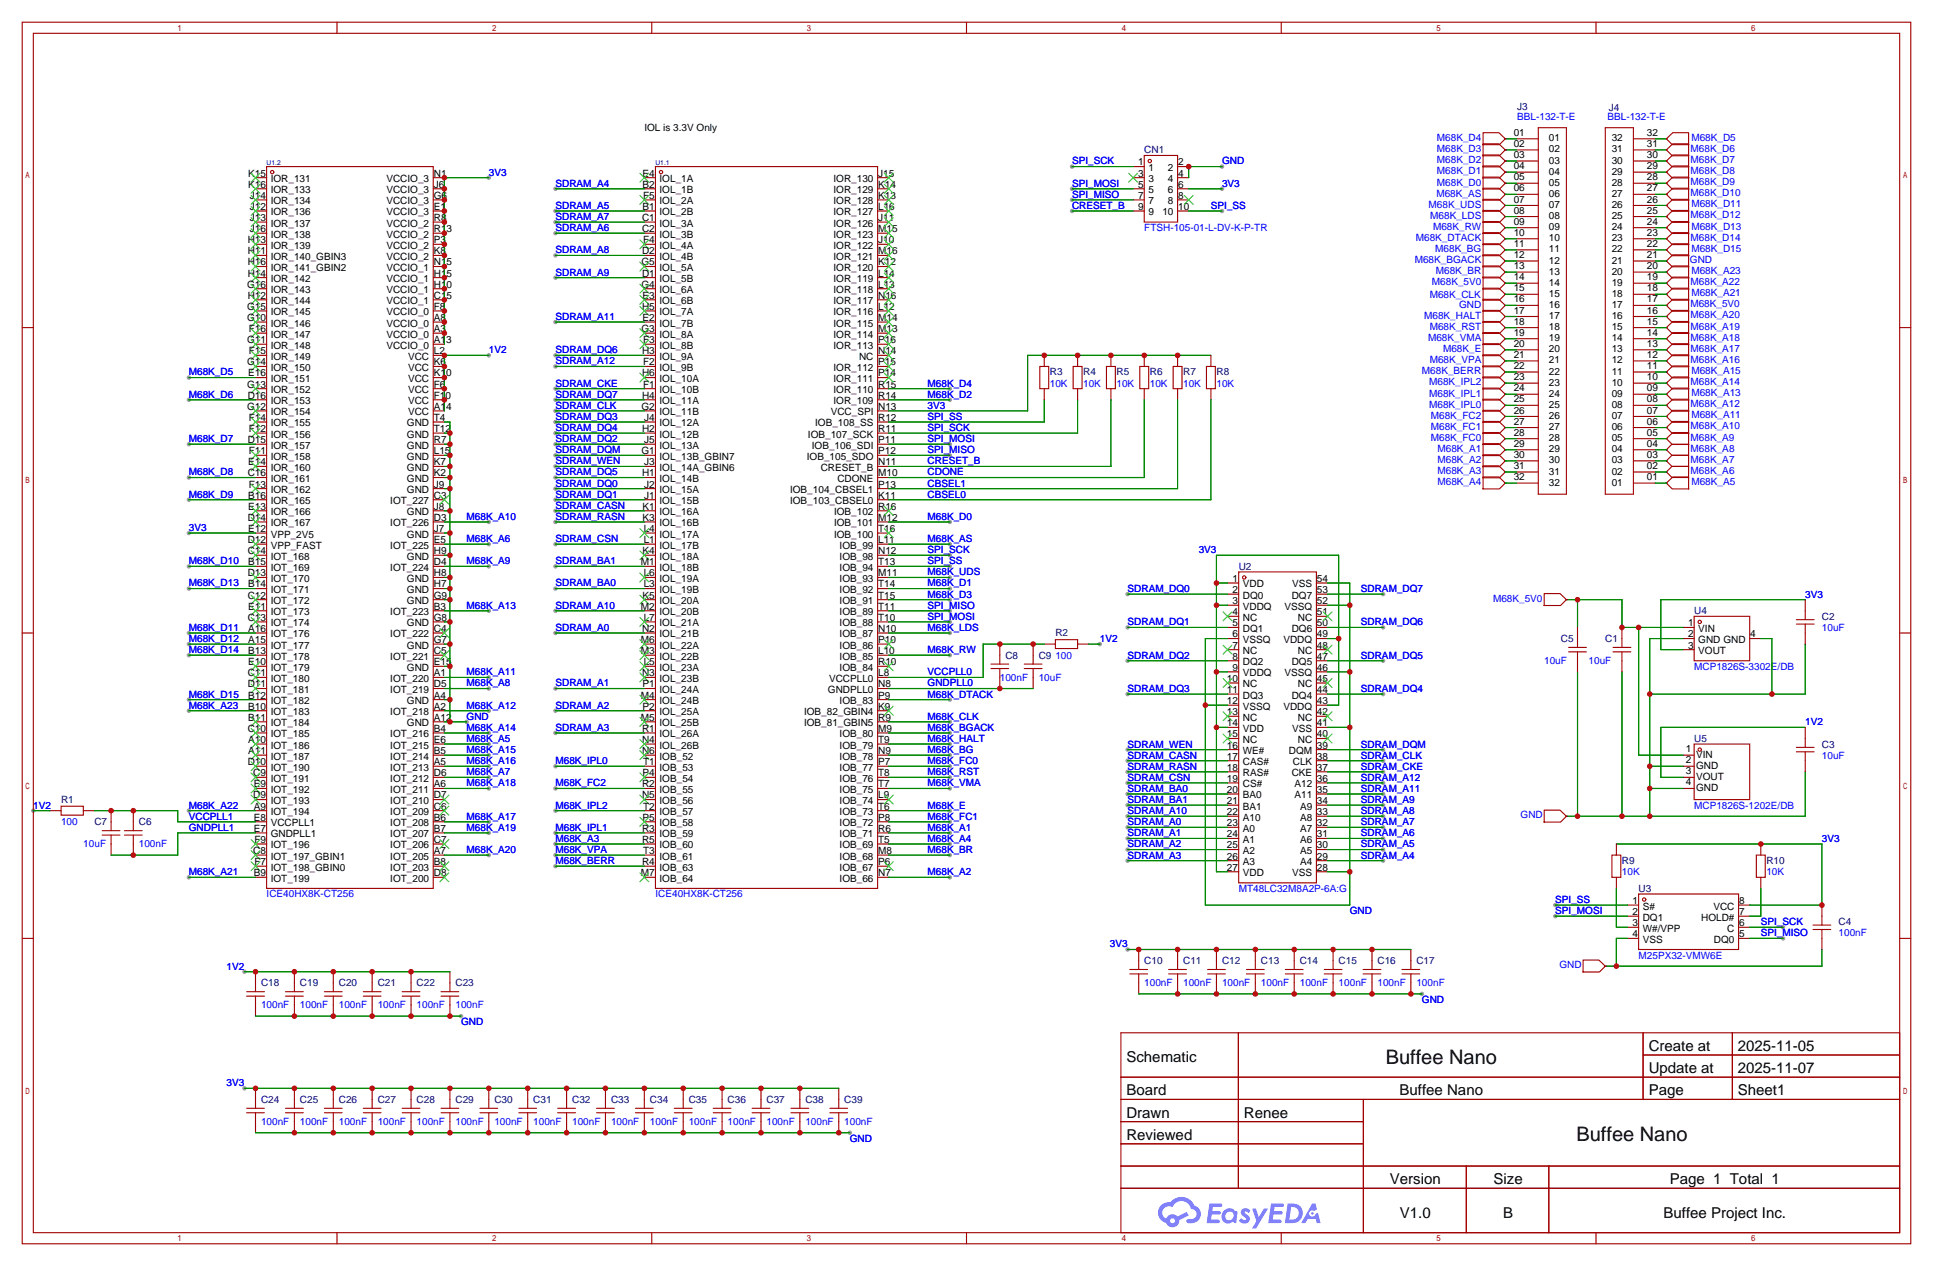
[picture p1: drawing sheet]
<svg xmlns="http://www.w3.org/2000/svg" width="442mm" height="290mm" viewBox="0 0 442 290" stroke-linecap="round" stroke-linejoin="round" font-family="sans-serif">
<defs><g id="words">
<g font-size="4.6">
<text x="316.8" y="243.3">Buffee Nano</text>
<text x="360.4" y="261">Buffee Nano</text>
</g>
<g font-size="3.4">
<text x="257.6" y="242.9">Schematic</text>
<text x="377" y="240.4">Create at</text>
<text x="377" y="245.5">Update at</text>
<text x="397.4" y="240.4">2025-11-05</text>
<text x="397.4" y="245.5">2025-11-07</text>
<text x="257.6" y="250.5">Board</text>
<text x="320" y="250.5">Buffee Nano</text>
<text x="377" y="250.5">Page</text>
<text x="397.4" y="250.5">Sheet1</text>
<text x="257.6" y="255.6">Drawn</text>
<text x="284.4" y="255.6">Renee</text>
<text x="257.6" y="260.7">Reviewed</text>
<text x="317.8" y="270.9">Version</text>
<text x="341.5" y="270.9">Size</text>
<text x="381.8" y="270.9">Page 1 Total 1</text>
<text x="320.1" y="278.5">V1.0</text>
<text x="343.7" y="278.5">B</text>
<text x="380.3" y="278.5">Buffee Project Inc.</text>
</g>
<g font-size="2.3" fill="#000080">
<text x="346.9" y="25.2">J3</text>
<text x="367.9" y="25.3">J4</text>
<text x="261.6" y="35.1">CN1</text>
<text x="240" y="85.9">R3</text>
<text x="247.6" y="85.9">R4</text>
<text x="255.3" y="85.9">R5</text>
<text x="262.9" y="85.9">R6</text>
<text x="270.5" y="85.9">R7</text>
<text x="278.1" y="85.9">R8</text>
<text x="283.2" y="130.3">U2</text>
<text x="387.3" y="140.5">U4</text>
<text x="416.6" y="141.8">C2</text>
<text x="241.3" y="145.6">R2</text>
<text x="356.9" y="146.8">C5</text>
<text x="367" y="146.8">C1</text>
<text x="229.9" y="150.7">C8</text>
<text x="237.5" y="150.7">C9</text>
<text x="387.3" y="169.7">U5</text>
<text x="416.6" y="171">C3</text>
<text x="14" y="183.7">R1</text>
<text x="21.6" y="188.8">C7</text>
<text x="31.7" y="188.8">C6</text>
<text x="370.8" y="197.6">R9</text>
<text x="403.9" y="197.6">R10</text>
<text x="374.6" y="204">U3</text>
<text x="420.4" y="211.6">C4</text>
<text x="261.6" y="220.5">C10</text>
<text x="270.5" y="220.5">C11</text>
<text x="279.4" y="220.5">C12</text>
<text x="288.3" y="220.5">C13</text>
<text x="297.2" y="220.5">C14</text>
<text x="306.1" y="220.5">C15</text>
<text x="315" y="220.5">C16</text>
<text x="323.8" y="220.5">C17</text>
<text x="59.7" y="225.6">C18</text>
<text x="68.6" y="225.6">C19</text>
<text x="77.5" y="225.6">C20</text>
<text x="86.4" y="225.6">C21</text>
<text x="95.2" y="225.6">C22</text>
<text x="104.1" y="225.6">C23</text>
<text x="59.7" y="252.3">C24</text>
<text x="68.6" y="252.3">C25</text>
<text x="77.5" y="252.3">C26</text>
<text x="86.4" y="252.3">C27</text>
<text x="95.2" y="252.3">C28</text>
<text x="104.1" y="252.3">C29</text>
<text x="113" y="252.3">C30</text>
<text x="121.9" y="252.3">C31</text>
<text x="130.8" y="252.3">C32</text>
<text x="139.7" y="252.3">C33</text>
<text x="148.6" y="252.3">C34</text>
<text x="157.5" y="252.3">C35</text>
<text x="166.4" y="252.3">C36</text>
<text x="175.3" y="252.3">C37</text>
<text x="184.1" y="252.3">C38</text>
<text x="193" y="252.3">C39</text>
</g>
<g font-size="2.3" fill="#00f">
<text x="346.9" y="27.5">BBL-132-T-E</text>
<text x="367.5" y="27.5">BBL-132-T-E</text>
<text x="328.5" y="32.3">M68K_D4</text>
<text x="328.5" y="34.8">M68K_D3</text>
<text x="386.5" y="34.7">M68K_D6</text>
<text x="386.7" y="32.2">M68K_D5</text>
<text x="111.8" y="40.2">3V3</text>
<text x="245.1" y="37.6">SPI_SCK</text>
<text x="279.4" y="37.6">GND</text>
<text x="328.5" y="37.4">M68K_D2</text>
<text x="328.5" y="39.9">M68K_D1</text>
<text x="386.5" y="39.8">M68K_D8</text>
<text x="386.5" y="37.3">M68K_D7</text>
<text x="127" y="42.7">SDRAM_A4</text>
<text x="127" y="47.8">SDRAM_A5</text>
<text x="245.1" y="42.7">SPI_MOSI</text>
<text x="245.1" y="45.2">SPI_MISO</text>
<text x="245.1" y="47.8">CRESET_B</text>
<text x="276.9" y="47.8">SPI_SS</text>
<text x="279.4" y="42.7">3V3</text>
<text x="326.6" y="47.5">M68K_UDS</text>
<text x="328.4" y="45">M68K_AS</text>
<text x="328.5" y="42.4">M68K_D0</text>
<text x="386.5" y="42.3">M68K_D9</text>
<text x="386.5" y="44.9">M68K_D10</text>
<text x="386.7" y="47.4">M68K_D11</text>
<text x="127" y="52.9">SDRAM_A6</text>
<text x="127" y="50.3">SDRAM_A7</text>
<text x="261.6" y="52.9">FTSH-105-01-L-DV-K-P-TR</text>
<text x="327" y="50.1">M68K_LDS</text>
<text x="327.7" y="52.6">M68K_RW</text>
<text x="386.5" y="50">M68K_D12</text>
<text x="386.7" y="52.5">M68K_D13</text>
<text x="127" y="57.9">SDRAM_A8</text>
<text x="323.7" y="55.1">M68K_DTACK</text>
<text x="328.2" y="57.7">M68K_BG</text>
<text x="386.5" y="55.1">M68K_D14</text>
<text x="386.7" y="57.6">M68K_D15</text>
<text x="127" y="63">SDRAM_A9</text>
<text x="323.5" y="60.2">M68K_BGACK</text>
<text x="327.4" y="65.3">M68K_5V0</text>
<text x="328.3" y="62.8">M68K_BR</text>
<text x="386.4" y="60.1">GND</text>
<text x="386.5" y="65.2">M68K_A22</text>
<text x="386.7" y="62.7">M68K_A23</text>
<text x="326.9" y="68.1">M68K_CLK</text>
<text x="333.6" y="70.4">GND</text>
<text x="386.5" y="70.3">M68K_5V0</text>
<text x="386.7" y="67.7">M68K_A21</text>
<text x="127" y="73.2">SDRAM_A11</text>
<text x="325.6" y="72.9">M68K_HALT</text>
<text x="326.5" y="78">M68K_VMA</text>
<text x="326.9" y="75.5">M68K_RST</text>
<text x="386.5" y="77.9">M68K_A18</text>
<text x="386.5" y="75.4">M68K_A19</text>
<text x="386.5" y="72.8">M68K_A20</text>
<text x="111.8" y="80.8">1V2</text>
<text x="127" y="83.3">SDRAM_A12</text>
<text x="127" y="80.8">SDRAM_DQ6</text>
<text x="326.9" y="83.1">M68K_VPA</text>
<text x="329.9" y="80.5">M68K_E</text>
<text x="386.5" y="83">M68K_A16</text>
<text x="386.5" y="80.5">M68K_A17</text>
<text x="43.2" y="85.9">M68K_D5</text>
<text x="127" y="88.4">SDRAM_CKE</text>
<text x="212.1" y="88.4">M68K_D4</text>
<text x="240" y="88.4">10K</text>
<text x="247.6" y="88.4">10K</text>
<text x="255.3" y="88.4">10K</text>
<text x="262.9" y="88.4">10K</text>
<text x="270.5" y="88.4">10K</text>
<text x="278.1" y="88.4">10K</text>
<text x="325.1" y="85.6">M68K_BERR</text>
<text x="326.8" y="88.2">M68K_IPL2</text>
<text x="386.5" y="88.1">M68K_A14</text>
<text x="386.7" y="85.5">M68K_A15</text>
<text x="43.2" y="91">M68K_D6</text>
<text x="127" y="93.5">SDRAM_CLK</text>
<text x="127" y="91">SDRAM_DQ7</text>
<text x="212.1" y="93.5">3V3</text>
<text x="212.1" y="91">M68K_D2</text>
<text x="326.8" y="90.7">M68K_IPL1</text>
<text x="326.8" y="93.2">M68K_IPL0</text>
<text x="327.1" y="95.8">M68K_FC2</text>
<text x="386.5" y="93.2">M68K_A12</text>
<text x="386.7" y="90.6">M68K_A13</text>
<text x="386.7" y="95.7">M68K_A11</text>
<text x="43.2" y="101.1">M68K_D7</text>
<text x="127" y="98.6">SDRAM_DQ4</text>
<text x="127" y="101.1">SDRAM_DQ2</text>
<text x="127" y="96">SDRAM_DQ3</text>
<text x="212.1" y="101.1">SPI_MOSI</text>
<text x="212.1" y="98.6">SPI_SCK</text>
<text x="212.1" y="96">SPI_SS</text>
<text x="327.1" y="98.3">M68K_FC1</text>
<text x="327.1" y="100.9">M68K_FC0</text>
<text x="386.5" y="100.8">M68K_A9</text>
<text x="386.5" y="98.2">M68K_A10</text>
<text x="127" y="106.2">SDRAM_WEN</text>
<text x="127" y="103.7">SDRAM_DQM</text>
<text x="212.1" y="103.7">SPI_MISO</text>
<text x="212.1" y="106.2">CRESET_B</text>
<text x="328.7" y="103.4">M68K_A1</text>
<text x="328.7" y="105.9">M68K_A2</text>
<text x="386.5" y="103.3">M68K_A8</text>
<text x="386.5" y="105.8">M68K_A7</text>
<text x="43.2" y="108.7">M68K_D8</text>
<text x="43.2" y="113.8">M68K_D9</text>
<text x="127" y="111.3">SDRAM_DQ0</text>
<text x="127" y="113.8">SDRAM_DQ1</text>
<text x="127" y="108.7">SDRAM_DQ5</text>
<text x="212.1" y="108.7">CDONE</text>
<text x="212.1" y="111.3">CBSEL1</text>
<text x="212.1" y="113.8">CBSEL0</text>
<text x="328.7" y="108.5">M68K_A3</text>
<text x="328.7" y="111">M68K_A4</text>
<text x="386.5" y="108.3">M68K_A6</text>
<text x="386.7" y="110.9">M68K_A5</text>
<text x="106.7" y="118.9">M68K_A10</text>
<text x="127" y="118.9">SDRAM_RASN</text>
<text x="127" y="116.4">SDRAM_CASN</text>
<text x="212.1" y="118.9">M68K_D0</text>
<text x="43.2" y="121.4">3V3</text>
<text x="106.7" y="124">M68K_A6</text>
<text x="127" y="124">SDRAM_CSN</text>
<text x="212.1" y="124">M68K_AS</text>
<text x="43.2" y="129.1">M68K_D10</text>
<text x="106.7" y="129.1">M68K_A9</text>
<text x="127" y="129.1">SDRAM_BA1</text>
<text x="212.1" y="129.1">SPI_SS</text>
<text x="212.1" y="126.5">SPI_SCK</text>
<text x="212.1" y="131.6">M68K_UDS</text>
<text x="274.1" y="126.5">3V3</text>
<text x="43.2" y="134.1">M68K_D13</text>
<text x="127" y="134.1">SDRAM_BA0</text>
<text x="212.1" y="134.1">M68K_D1</text>
<text x="212.1" y="136.7">M68K_D3</text>
<text x="257.8" y="135.4">SDRAM_DQ0</text>
<text x="311.1" y="135.4">SDRAM_DQ7</text>
<text x="341.4" y="137.7">M68K_5V0</text>
<text x="412.7" y="136.7">3V3</text>
<text x="106.7" y="139.2">M68K_A13</text>
<text x="127" y="139.2">SDRAM_A10</text>
<text x="212.1" y="139.2">SPI_MISO</text>
<text x="212.1" y="141.8">SPI_MOSI</text>
<text x="257.8" y="143">SDRAM_DQ1</text>
<text x="311.1" y="143">SDRAM_DQ6</text>
<text x="43.2" y="144.3">M68K_D11</text>
<text x="43.2" y="146.8">M68K_D12</text>
<text x="43.2" y="149.4">M68K_D14</text>
<text x="127" y="144.3">SDRAM_A0</text>
<text x="212.1" y="149.4">M68K_RW</text>
<text x="212.1" y="144.3">M68K_LDS</text>
<text x="251.5" y="146.8">1V2</text>
<text x="416.6" y="144.3">10uF</text>
<text x="106.7" y="154.5">M68K_A11</text>
<text x="212.1" y="154.5">VCCPLL0</text>
<text x="228.6" y="155.7">100nF</text>
<text x="237.5" y="155.7">10uF</text>
<text x="241.3" y="150.7">100</text>
<text x="257.8" y="150.7">SDRAM_DQ2</text>
<text x="311.1" y="150.7">SDRAM_DQ5</text>
<text x="353.1" y="151.9">10uF</text>
<text x="363.2" y="151.9">10uF</text>
<text x="387.3" y="153.2">MCP1826S-3302E/DB</text>
<text x="43.2" y="159.5">M68K_D15</text>
<text x="106.7" y="157">M68K_A8</text>
<text x="127" y="157">SDRAM_A1</text>
<text x="212.1" y="157">GNDPLL0</text>
<text x="212.1" y="159.5">M68K_DTACK</text>
<text x="257.8" y="158.3">SDRAM_DQ3</text>
<text x="311.1" y="158.3">SDRAM_DQ4</text>
<text x="43.2" y="162.1">M68K_A23</text>
<text x="106.7" y="164.6">GND</text>
<text x="106.7" y="167.2">M68K_A14</text>
<text x="106.7" y="162.1">M68K_A12</text>
<text x="127" y="167.2">SDRAM_A3</text>
<text x="127" y="162.1">SDRAM_A2</text>
<text x="212.1" y="164.6">M68K_CLK</text>
<text x="212.1" y="167.2">M68K_BGACK</text>
<text x="412.7" y="165.9">1V2</text>
<text x="106.7" y="172.2">M68K_A15</text>
<text x="106.7" y="169.7">M68K_A5</text>
<text x="212.1" y="169.7">M68K_HALT</text>
<text x="212.1" y="172.2">M68K_BG</text>
<text x="257.8" y="171">SDRAM_WEN</text>
<text x="257.8" y="173.5">SDRAM_CASN</text>
<text x="311.1" y="173.5">SDRAM_CLK</text>
<text x="311.1" y="171">SDRAM_DQM</text>
<text x="416.6" y="173.5">10uF</text>
<text x="106.7" y="179.9">M68K_A18</text>
<text x="106.7" y="174.8">M68K_A16</text>
<text x="106.7" y="177.3">M68K_A7</text>
<text x="127" y="174.8">M68K_IPL0</text>
<text x="127" y="179.9">M68K_FC2</text>
<text x="212.1" y="177.3">M68K_RST</text>
<text x="212.1" y="179.9">M68K_VMA</text>
<text x="212.1" y="174.8">M68K_FC0</text>
<text x="257.8" y="176.1">SDRAM_RASN</text>
<text x="257.8" y="178.6">SDRAM_CSN</text>
<text x="311.1" y="178.6">SDRAM_A12</text>
<text x="311.1" y="176.1">SDRAM_CKE</text>
<text x="7.6" y="184.9">1V2</text>
<text x="43.2" y="184.9">M68K_A22</text>
<text x="127" y="184.9">M68K_IPL2</text>
<text x="212.1" y="184.9">M68K_E</text>
<text x="257.8" y="181.1">SDRAM_BA0</text>
<text x="257.8" y="183.7">SDRAM_BA1</text>
<text x="311.1" y="183.7">SDRAM_A9</text>
<text x="311.1" y="181.1">SDRAM_A11</text>
<text x="387.3" y="184.9">MCP1826S-1202E/DB</text>
<text x="14" y="188.8">100</text>
<text x="43.2" y="187.5">VCCPLL1</text>
<text x="43.2" y="190">GNDPLL1</text>
<text x="106.7" y="190">M68K_A19</text>
<text x="106.7" y="187.5">M68K_A17</text>
<text x="127" y="190">M68K_IPL1</text>
<text x="212.1" y="187.5">M68K_FC1</text>
<text x="212.1" y="190">M68K_A1</text>
<text x="257.8" y="186.2">SDRAM_A10</text>
<text x="257.8" y="188.8">SDRAM_A0</text>
<text x="257.8" y="191.3">SDRAM_A1</text>
<text x="311.1" y="191.3">SDRAM_A6</text>
<text x="311.1" y="188.8">SDRAM_A7</text>
<text x="311.1" y="186.2">SDRAM_A8</text>
<text x="347.7" y="187.1">GND</text>
<text x="19" y="193.8">10uF</text>
<text x="31.7" y="193.8">100nF</text>
<text x="106.7" y="195.1">M68K_A20</text>
<text x="127" y="195.1">M68K_VPA</text>
<text x="127" y="197.6">M68K_BERR</text>
<text x="127" y="192.6">M68K_A3</text>
<text x="212.1" y="192.6">M68K_A4</text>
<text x="212.1" y="195.1">M68K_BR</text>
<text x="257.8" y="193.8">SDRAM_A2</text>
<text x="257.8" y="196.4">SDRAM_A3</text>
<text x="311.1" y="196.4">SDRAM_A4</text>
<text x="311.1" y="193.8">SDRAM_A5</text>
<text x="416.6" y="192.6">3V3</text>
<text x="43.2" y="200.2">M68K_A21</text>
<text x="212.1" y="200.2">M68K_A2</text>
<text x="283.2" y="204">MT48LC32M8A2P-6A:G</text>
<text x="370.8" y="200.2">10K</text>
<text x="403.9" y="200.2">10K</text>
<text x="61" y="205.3">ICE40HX8K-CT256</text>
<text x="149.9" y="205.3">ICE40HX8K-CT256</text>
<text x="308.6" y="209.1">GND</text>
<text x="355.6" y="209.1">SPI_MOSI</text>
<text x="355.6" y="206.5">SPI_SS</text>
<text x="402.6" y="214.2">SPI_MISO</text>
<text x="402.6" y="211.6">SPI_SCK</text>
<text x="420.4" y="214.2">100nF</text>
<text x="51.8" y="221.8">1V2</text>
<text x="253.7" y="216.7">3V3</text>
<text x="356.6" y="221.4">GND</text>
<text x="374.6" y="219.2">M25PX32-VMW6E</text>
<text x="261.6" y="225.6">100nF</text>
<text x="270.5" y="225.6">100nF</text>
<text x="279.4" y="225.6">100nF</text>
<text x="288.3" y="225.6">100nF</text>
<text x="297.2" y="225.6">100nF</text>
<text x="306.1" y="225.6">100nF</text>
<text x="315" y="225.6">100nF</text>
<text x="323.8" y="225.6">100nF</text>
<text x="59.7" y="230.7">100nF</text>
<text x="68.6" y="230.7">100nF</text>
<text x="77.5" y="230.7">100nF</text>
<text x="86.4" y="230.7">100nF</text>
<text x="95.2" y="230.7">100nF</text>
<text x="104.1" y="230.7">100nF</text>
<text x="325.1" y="229.4">GND</text>
<text x="105.4" y="234.5">GND</text>
<text x="51.8" y="248.4">3V3</text>
<text x="59.7" y="257.3">100nF</text>
<text x="68.6" y="257.3">100nF</text>
<text x="77.5" y="257.3">100nF</text>
<text x="86.4" y="257.3">100nF</text>
<text x="95.2" y="257.3">100nF</text>
<text x="104.1" y="257.3">100nF</text>
<text x="113" y="257.3">100nF</text>
<text x="121.9" y="257.3">100nF</text>
<text x="130.8" y="257.3">100nF</text>
<text x="139.7" y="257.3">100nF</text>
<text x="148.6" y="257.3">100nF</text>
<text x="157.5" y="257.3">100nF</text>
<text x="166.4" y="257.3">100nF</text>
<text x="175.3" y="257.3">100nF</text>
<text x="184.1" y="257.3">100nF</text>
<text x="193" y="257.3">100nF</text>
<text x="194.3" y="261.1">GND</text>
</g>
<g font-size="2.3">
<text x="147.3" y="30">IOL is 3.3V Only</text>
<text x="346.1" y="31.1">01</text>
<text x="346.1" y="33.6">02</text>
<text x="354.1" y="32.3">01</text>
<text x="354.1" y="34.9">02</text>
<text x="368.5" y="34.9">31</text>
<text x="368.5" y="32.3">32</text>
<text x="376.5" y="33.6">31</text>
<text x="376.5" y="31.1">32</text>
<text x="56.8" y="40.4">K15</text>
<text x="61.9" y="41.7">IOR_131</text>
<text x="88.3" y="41.7">VCCIO_3</text>
<text x="99.2" y="40.4">N1</text>
<text x="146.9" y="40.4">E4</text>
<text x="150.8" y="41.7">IOL_1A</text>
<text x="190.6" y="41.7">IOR_130</text>
<text x="200.8" y="40.4">J15</text>
<text x="260.2" y="37.8">1</text>
<text x="260.2" y="40.4">3</text>
<text x="262.6" y="39.1">1</text>
<text x="262.6" y="41.7">3</text>
<text x="267" y="41.7">4</text>
<text x="267" y="39.1">2</text>
<text x="269.4" y="40.4">4</text>
<text x="269.4" y="37.8">2</text>
<text x="346.1" y="36.2">03</text>
<text x="346.1" y="38.7">04</text>
<text x="346.1" y="41.2">05</text>
<text x="354.1" y="37.4">03</text>
<text x="354.1" y="40">04</text>
<text x="368.5" y="40">29</text>
<text x="368.5" y="37.4">30</text>
<text x="376.5" y="41.2">28</text>
<text x="376.5" y="38.7">29</text>
<text x="376.5" y="36.2">30</text>
<text x="56.8" y="42.9">K16</text>
<text x="57.1" y="45.5">J14</text>
<text x="61.9" y="44.2">IOR_133</text>
<text x="61.9" y="46.7">IOR_134</text>
<text x="88.3" y="46.7">VCCIO_3</text>
<text x="88.3" y="44.2">VCCIO_3</text>
<text x="99.2" y="45.5">G6</text>
<text x="99.2" y="42.9">J6</text>
<text x="146.9" y="42.9">B2</text>
<text x="147.1" y="45.5">F5</text>
<text x="150.8" y="44.2">IOL_1B</text>
<text x="150.8" y="46.7">IOL_2A</text>
<text x="190.6" y="46.7">IOR_128</text>
<text x="190.6" y="44.2">IOR_129</text>
<text x="200.8" y="45.5">K13</text>
<text x="200.8" y="42.9">K14</text>
<text x="260.2" y="42.9">5</text>
<text x="260.2" y="45.5">7</text>
<text x="262.6" y="44.2">5</text>
<text x="262.6" y="46.7">7</text>
<text x="267" y="46.7">8</text>
<text x="267" y="44.2">6</text>
<text x="269.4" y="45.5">8</text>
<text x="269.4" y="42.9">6</text>
<text x="346.1" y="43.8">06</text>
<text x="346.1" y="46.3">07</text>
<text x="354.1" y="42.5">05</text>
<text x="354.1" y="45">06</text>
<text x="354.1" y="47.6">07</text>
<text x="368.5" y="47.6">26</text>
<text x="368.5" y="45">27</text>
<text x="368.5" y="42.5">28</text>
<text x="376.5" y="46.3">26</text>
<text x="376.5" y="43.8">27</text>
<text x="57.1" y="48">J12</text>
<text x="57.1" y="50.5">J13</text>
<text x="57.1" y="53.1">J16</text>
<text x="61.9" y="49.3">IOR_136</text>
<text x="61.9" y="51.8">IOR_137</text>
<text x="88.3" y="51.8">VCCIO_2</text>
<text x="88.3" y="49.3">VCCIO_3</text>
<text x="99.2" y="53.1">R13</text>
<text x="99.2" y="50.5">R8</text>
<text x="99.2" y="48">E1</text>
<text x="146.8" y="50.5">C1</text>
<text x="146.8" y="53.1">C2</text>
<text x="146.9" y="48">B1</text>
<text x="150.8" y="49.3">IOL_2B</text>
<text x="150.8" y="51.8">IOL_3A</text>
<text x="190.6" y="51.8">IOR_126</text>
<text x="190.6" y="49.3">IOR_127</text>
<text x="200.8" y="53.1">M15</text>
<text x="200.8" y="50.5">J11</text>
<text x="200.8" y="48">L16</text>
<text x="260.2" y="48">9</text>
<text x="262.6" y="49.3">9</text>
<text x="265.8" y="49.3">10</text>
<text x="269.4" y="48">10</text>
<text x="346.1" y="48.9">08</text>
<text x="346.1" y="51.4">09</text>
<text x="346.1" y="53.9">10</text>
<text x="354.1" y="50.1">08</text>
<text x="354.1" y="52.7">09</text>
<text x="368.5" y="52.7">24</text>
<text x="368.5" y="50.1">25</text>
<text x="376.5" y="53.9">23</text>
<text x="376.5" y="51.4">24</text>
<text x="376.5" y="48.9">25</text>
<text x="56.6" y="55.6">H13</text>
<text x="56.6" y="58.2">H11</text>
<text x="61.9" y="54.4">IOR_138</text>
<text x="61.9" y="56.9">IOR_139</text>
<text x="61.9" y="59.4">IOR_140_GBIN3</text>
<text x="88.3" y="59.4">VCCIO_2</text>
<text x="88.3" y="56.9">VCCIO_2</text>
<text x="88.3" y="54.4">VCCIO_2</text>
<text x="99.2" y="58.2">K8</text>
<text x="99.2" y="55.6">P3</text>
<text x="146.8" y="58.2">D2</text>
<text x="147.1" y="55.6">F4</text>
<text x="150.8" y="54.4">IOL_3B</text>
<text x="150.8" y="56.9">IOL_4A</text>
<text x="150.8" y="59.4">IOL_4B</text>
<text x="190.6" y="59.4">IOR_121</text>
<text x="190.6" y="56.9">IOR_122</text>
<text x="190.6" y="54.4">IOR_123</text>
<text x="200.8" y="58.2">M16</text>
<text x="200.8" y="55.6">J10</text>
<text x="346.1" y="56.5">11</text>
<text x="346.1" y="59">12</text>
<text x="354.1" y="55.2">10</text>
<text x="354.1" y="57.7">11</text>
<text x="368.5" y="57.7">22</text>
<text x="368.5" y="55.2">23</text>
<text x="376.5" y="59">21</text>
<text x="376.5" y="56.5">22</text>
<text x="56.5" y="65.8">G16</text>
<text x="56.6" y="60.7">H16</text>
<text x="56.6" y="63.2">H14</text>
<text x="61.9" y="62">IOR_141_GBIN2</text>
<text x="61.9" y="64.5">IOR_142</text>
<text x="88.3" y="64.5">VCCIO_1</text>
<text x="88.3" y="62">VCCIO_1</text>
<text x="99.2" y="65.8">H10</text>
<text x="99.2" y="63.2">H15</text>
<text x="99.2" y="60.7">N15</text>
<text x="146.7" y="60.7">G5</text>
<text x="146.7" y="65.8">G4</text>
<text x="146.8" y="63.2">D1</text>
<text x="150.8" y="62">IOL_5A</text>
<text x="150.8" y="64.5">IOL_5B</text>
<text x="190.6" y="64.5">IOR_119</text>
<text x="190.6" y="62">IOR_120</text>
<text x="200.8" y="65.8">L13</text>
<text x="200.8" y="63.2">L14</text>
<text x="200.8" y="60.7">K12</text>
<text x="346.1" y="61.6">13</text>
<text x="346.1" y="64.1">14</text>
<text x="354.1" y="60.3">12</text>
<text x="354.1" y="62.8">13</text>
<text x="354.1" y="65.4">14</text>
<text x="368.5" y="65.4">19</text>
<text x="368.5" y="62.8">20</text>
<text x="368.5" y="60.3">21</text>
<text x="376.5" y="64.1">19</text>
<text x="376.5" y="61.6">20</text>
<text x="56.5" y="70.9">G15</text>
<text x="56.6" y="68.3">H12</text>
<text x="61.9" y="67.1">IOR_143</text>
<text x="61.9" y="69.6">IOR_144</text>
<text x="88.3" y="69.6">VCCIO_1</text>
<text x="88.3" y="67.1">VCCIO_1</text>
<text x="99.2" y="70.9">F8</text>
<text x="99.2" y="68.3">C15</text>
<text x="146.8" y="70.9">H5</text>
<text x="146.9" y="68.3">E3</text>
<text x="150.8" y="67.1">IOL_6A</text>
<text x="150.8" y="69.6">IOL_6B</text>
<text x="190.6" y="69.6">IOR_117</text>
<text x="190.6" y="67.1">IOR_118</text>
<text x="200.8" y="70.9">L12</text>
<text x="200.8" y="68.3">N16</text>
<text x="346.1" y="66.6">15</text>
<text x="346.1" y="69.2">16</text>
<text x="346.1" y="71.7">17</text>
<text x="354.1" y="67.9">15</text>
<text x="354.1" y="70.4">16</text>
<text x="368.5" y="70.4">17</text>
<text x="368.5" y="67.9">18</text>
<text x="376.5" y="71.7">16</text>
<text x="376.5" y="69.2">17</text>
<text x="376.5" y="66.6">18</text>
<text x="56.5" y="73.4">G10</text>
<text x="56.9" y="75.9">F16</text>
<text x="61.9" y="72.1">IOR_145</text>
<text x="61.9" y="74.7">IOR_146</text>
<text x="61.9" y="77.2">IOR_147</text>
<text x="88.3" y="77.2">VCCIO_0</text>
<text x="88.3" y="74.7">VCCIO_0</text>
<text x="88.3" y="72.1">VCCIO_0</text>
<text x="99.2" y="75.9">A3</text>
<text x="99.2" y="73.4">A8</text>
<text x="146.7" y="75.9">G3</text>
<text x="146.9" y="73.4">E2</text>
<text x="150.8" y="72.1">IOL_7A</text>
<text x="150.8" y="74.7">IOL_7B</text>
<text x="150.8" y="77.2">IOL_8A</text>
<text x="190.6" y="77.2">IOR_114</text>
<text x="190.6" y="74.7">IOR_115</text>
<text x="190.6" y="72.1">IOR_116</text>
<text x="200.8" y="75.9">M13</text>
<text x="200.8" y="73.4">M14</text>
<text x="346.1" y="74.3">18</text>
<text x="346.1" y="76.8">19</text>
<text x="354.1" y="73">17</text>
<text x="354.1" y="75.5">18</text>
<text x="368.5" y="75.5">15</text>
<text x="368.5" y="73">16</text>
<text x="376.5" y="76.8">14</text>
<text x="376.5" y="74.3">15</text>
<text x="56.5" y="78.5">G11</text>
<text x="56.5" y="83.6">G14</text>
<text x="56.9" y="81">F15</text>
<text x="61.9" y="79.8">IOR_148</text>
<text x="61.9" y="82.3">IOR_149</text>
<text x="88.3" y="79.8">VCCIO_0</text>
<text x="93.3" y="82.3">VCC</text>
<text x="99.2" y="83.6">K6</text>
<text x="99.2" y="81">L2</text>
<text x="99.2" y="78.5">A13</text>
<text x="146.8" y="81">H3</text>
<text x="147.1" y="78.5">F3</text>
<text x="147.1" y="83.6">F2</text>
<text x="150.8" y="79.8">IOL_8B</text>
<text x="150.8" y="82.3">IOL_9A</text>
<text x="190.6" y="79.8">IOR_113</text>
<text x="196.4" y="82.3">NC</text>
<text x="200.8" y="83.6">P15</text>
<text x="200.8" y="81">N14</text>
<text x="200.8" y="78.5">P16</text>
<text x="346.1" y="79.3">20</text>
<text x="346.1" y="81.9">21</text>
<text x="354.1" y="78.1">19</text>
<text x="354.1" y="80.6">20</text>
<text x="354.1" y="83.1">21</text>
<text x="368.5" y="83.1">12</text>
<text x="368.5" y="80.6">13</text>
<text x="368.5" y="78.1">14</text>
<text x="376.5" y="81.9">12</text>
<text x="376.5" y="79.3">13</text>
<text x="56.5" y="88.6">G13</text>
<text x="56.8" y="86.1">E16</text>
<text x="61.9" y="84.8">IOR_150</text>
<text x="61.9" y="87.4">IOR_151</text>
<text x="61.9" y="89.9">IOR_152</text>
<text x="93.3" y="89.9">VCC</text>
<text x="93.3" y="87.4">VCC</text>
<text x="93.3" y="84.8">VCC</text>
<text x="99.2" y="88.6">F6</text>
<text x="99.2" y="86.1">K10</text>
<text x="146.8" y="86.1">H6</text>
<text x="147.1" y="88.6">F1</text>
<text x="150.8" y="84.8">IOL_9B</text>
<text x="150.8" y="87.4">IOL_10A</text>
<text x="150.8" y="89.9">IOL_10B</text>
<text x="190.6" y="89.9">IOR_110</text>
<text x="190.6" y="87.4">IOR_111</text>
<text x="190.6" y="84.8">IOR_112</text>
<text x="200.8" y="88.6">R15</text>
<text x="200.8" y="86.1">P14</text>
<text x="346.1" y="84.4">22</text>
<text x="346.1" y="87">23</text>
<text x="346.1" y="89.5">24</text>
<text x="354.1" y="85.7">22</text>
<text x="354.1" y="88.2">23</text>
<text x="368.5" y="88.2">10</text>
<text x="368.5" y="85.7">11</text>
<text x="376.5" y="89.5">09</text>
<text x="376.5" y="87">10</text>
<text x="376.5" y="84.4">11</text>
<text x="56.5" y="93.7">G12</text>
<text x="56.6" y="91.2">D16</text>
<text x="61.9" y="92.5">IOR_153</text>
<text x="61.9" y="95">IOR_154</text>
<text x="93.3" y="95">VCC</text>
<text x="93.3" y="92.5">VCC</text>
<text x="99.2" y="93.7">A14</text>
<text x="99.2" y="91.2">F10</text>
<text x="146.7" y="93.7">G2</text>
<text x="146.8" y="91.2">H4</text>
<text x="150.8" y="92.5">IOL_11A</text>
<text x="150.8" y="95">IOL_11B</text>
<text x="189.9" y="95">VCC_SPI</text>
<text x="190.6" y="92.5">IOR_109</text>
<text x="200.8" y="93.7">N13</text>
<text x="200.8" y="91.2">R14</text>
<text x="346.1" y="92">25</text>
<text x="346.1" y="94.6">26</text>
<text x="354.1" y="90.8">24</text>
<text x="354.1" y="93.3">25</text>
<text x="354.1" y="95.8">26</text>
<text x="368.5" y="95.8">07</text>
<text x="368.5" y="93.3">08</text>
<text x="368.5" y="90.8">09</text>
<text x="376.5" y="94.6">07</text>
<text x="376.5" y="92">08</text>
<text x="56.6" y="101.3">D15</text>
<text x="56.9" y="96.3">F14</text>
<text x="56.9" y="98.8">F12</text>
<text x="61.9" y="97.5">IOR_155</text>
<text x="61.9" y="100.1">IOR_156</text>
<text x="93" y="100.1">GND</text>
<text x="93" y="97.5">GND</text>
<text x="99.2" y="101.3">R7</text>
<text x="99.2" y="98.8">T12</text>
<text x="99.2" y="96.3">T4</text>
<text x="146.8" y="98.8">H2</text>
<text x="147.3" y="96.3">J4</text>
<text x="147.3" y="101.3">J5</text>
<text x="150.8" y="97.5">IOL_12A</text>
<text x="150.8" y="100.1">IOL_12B</text>
<text x="184.7" y="100.1">IOB_107_SCK</text>
<text x="186.4" y="97.5">IOB_108_SS</text>
<text x="200.8" y="101.3">P11</text>
<text x="200.8" y="98.8">R11</text>
<text x="200.8" y="96.3">R12</text>
<text x="346.1" y="97.1">27</text>
<text x="346.1" y="99.7">28</text>
<text x="354.1" y="98.4">27</text>
<text x="354.1" y="100.9">28</text>
<text x="368.5" y="100.9">05</text>
<text x="368.5" y="98.4">06</text>
<text x="376.5" y="99.7">05</text>
<text x="376.5" y="97.1">06</text>
<text x="56.8" y="106.4">E14</text>
<text x="56.9" y="103.9">F11</text>
<text x="61.9" y="102.6">IOR_157</text>
<text x="61.9" y="105.2">IOR_158</text>
<text x="61.9" y="107.7">IOR_160</text>
<text x="93" y="107.7">GND</text>
<text x="93" y="105.2">GND</text>
<text x="93" y="102.6">GND</text>
<text x="99.2" y="106.4">K7</text>
<text x="99.2" y="103.9">L15</text>
<text x="146.7" y="103.9">G1</text>
<text x="147.3" y="106.4">J3</text>
<text x="150.8" y="102.6">IOL_13A</text>
<text x="150.8" y="105.2">IOL_13B_GBIN7</text>
<text x="150.8" y="107.7">IOL_14A_GBIN6</text>
<text x="184.5" y="105.2">IOB_105_SDO</text>
<text x="185.6" y="102.6">IOB_106_SDI</text>
<text x="187.6" y="107.7">CRESET_B</text>
<text x="200.8" y="106.4">N11</text>
<text x="200.8" y="103.9">P12</text>
<text x="346.1" y="102.2">29</text>
<text x="346.1" y="104.7">30</text>
<text x="346.1" y="107.3">31</text>
<text x="354.1" y="103.5">29</text>
<text x="354.1" y="106">30</text>
<text x="368.5" y="106">03</text>
<text x="368.5" y="103.5">04</text>
<text x="376.5" y="107.3">02</text>
<text x="376.5" y="104.7">03</text>
<text x="376.5" y="102.2">04</text>
<text x="56.6" y="109">C16</text>
<text x="56.9" y="111.5">F13</text>
<text x="61.9" y="110.2">IOR_161</text>
<text x="61.9" y="112.8">IOR_162</text>
<text x="93" y="112.8">GND</text>
<text x="93" y="110.2">GND</text>
<text x="99.2" y="111.5">J9</text>
<text x="99.2" y="109">K2</text>
<text x="146.8" y="109">H1</text>
<text x="147.3" y="111.5">J2</text>
<text x="150.8" y="110.2">IOL_14B</text>
<text x="150.8" y="112.8">IOL_15A</text>
<text x="180.6" y="112.8">IOB_104_CBSEL1</text>
<text x="191.5" y="110.2">CDONE</text>
<text x="200.8" y="111.5">P13</text>
<text x="200.8" y="109">M10</text>
<text x="346.1" y="109.8">32</text>
<text x="354.1" y="108.5">31</text>
<text x="354.1" y="111.1">32</text>
<text x="368.5" y="111.1">01</text>
<text x="368.5" y="108.5">02</text>
<text x="376.5" y="109.8">01</text>
<text x="56.6" y="119.1">D14</text>
<text x="56.8" y="114">B16</text>
<text x="56.8" y="116.6">E13</text>
<text x="61.9" y="115.3">IOR_165</text>
<text x="61.9" y="117.9">IOR_166</text>
<text x="89.2" y="115.3">IOT_227</text>
<text x="93" y="117.9">GND</text>
<text x="99.2" y="119.1">D3</text>
<text x="99.2" y="116.6">J8</text>
<text x="99.2" y="114">C3</text>
<text x="146.9" y="116.6">K1</text>
<text x="146.9" y="119.1">K3</text>
<text x="147.3" y="114">J1</text>
<text x="150.8" y="115.3">IOL_15B</text>
<text x="150.8" y="117.9">IOL_16A</text>
<text x="180.6" y="115.3">IOB_103_CBSEL0</text>
<text x="190.7" y="117.9">IOB_102</text>
<text x="200.8" y="119.1">M12</text>
<text x="200.8" y="116.6">R16</text>
<text x="200.8" y="114">K11</text>
<text x="56.6" y="124.2">D12</text>
<text x="56.8" y="121.7">E12</text>
<text x="61.9" y="120.4">IOR_167</text>
<text x="61.9" y="122.9">VPP_2V5</text>
<text x="61.9" y="125.5">VPP_FAST</text>
<text x="89.2" y="125.5">IOT_225</text>
<text x="89.2" y="120.4">IOT_226</text>
<text x="93" y="122.9">GND</text>
<text x="99.2" y="124.2">E5</text>
<text x="99.2" y="121.7">J7</text>
<text x="147.2" y="121.7">L4</text>
<text x="147.2" y="124.2">L1</text>
<text x="150.8" y="120.4">IOL_16B</text>
<text x="150.8" y="122.9">IOL_17A</text>
<text x="150.8" y="125.5">IOL_17B</text>
<text x="190.7" y="122.9">IOB_100</text>
<text x="190.7" y="120.4">IOB_101</text>
<text x="192" y="125.5">IOB_99</text>
<text x="200.8" y="124.2">L11</text>
<text x="200.8" y="121.7">T16</text>
<text x="56.6" y="126.7">C14</text>
<text x="56.6" y="131.8">D13</text>
<text x="56.8" y="129.3">B15</text>
<text x="61.9" y="128">IOT_168</text>
<text x="61.9" y="130.6">IOT_169</text>
<text x="89.2" y="130.6">IOT_224</text>
<text x="93" y="128">GND</text>
<text x="99.2" y="131.8">H8</text>
<text x="99.2" y="129.3">D4</text>
<text x="99.2" y="126.7">H9</text>
<text x="146.6" y="129.3">M1</text>
<text x="146.9" y="126.7">K4</text>
<text x="147.2" y="131.8">L6</text>
<text x="150.8" y="128">IOL_18A</text>
<text x="150.8" y="130.6">IOL_18B</text>
<text x="192" y="130.6">IOB_94</text>
<text x="192" y="128">IOB_98</text>
<text x="200.8" y="131.8">M11</text>
<text x="200.8" y="129.3">T13</text>
<text x="200.8" y="126.7">N12</text>
<text x="56.6" y="136.9">C12</text>
<text x="56.8" y="134.4">B14</text>
<text x="61.9" y="133.1">IOT_170</text>
<text x="61.9" y="135.6">IOT_171</text>
<text x="93" y="135.6">GND</text>
<text x="93" y="133.1">GND</text>
<text x="99.2" y="136.9">G9</text>
<text x="99.2" y="134.4">H7</text>
<text x="146.9" y="136.9">K5</text>
<text x="147.2" y="134.4">L3</text>
<text x="150.8" y="133.1">IOL_19A</text>
<text x="150.8" y="135.6">IOL_19B</text>
<text x="192" y="135.6">IOB_92</text>
<text x="192" y="133.1">IOB_93</text>
<text x="200.8" y="136.9">T15</text>
<text x="200.8" y="134.4">T14</text>
<text x="281.8" y="133.1">1</text>
<text x="281.8" y="135.6">2</text>
<text x="284.1" y="134.4">VDD</text>
<text x="284.1" y="136.9">DQ0</text>
<text x="295.3" y="136.9">DQ7</text>
<text x="295.5" y="134.4">VSS</text>
<text x="301.1" y="135.6">53</text>
<text x="301.1" y="133.1">54</text>
<text x="56.6" y="142">C13</text>
<text x="56.8" y="139.4">E11</text>
<text x="61.9" y="138.2">IOT_172</text>
<text x="61.9" y="140.7">IOT_173</text>
<text x="61.9" y="143.3">IOT_174</text>
<text x="89.2" y="140.7">IOT_223</text>
<text x="93" y="143.3">GND</text>
<text x="93" y="138.2">GND</text>
<text x="99.2" y="142">G8</text>
<text x="99.2" y="139.4">B3</text>
<text x="146.6" y="139.4">M2</text>
<text x="147.2" y="142">L7</text>
<text x="150.8" y="138.2">IOL_20A</text>
<text x="150.8" y="140.7">IOL_20B</text>
<text x="150.8" y="143.3">IOL_21A</text>
<text x="192" y="143.3">IOB_88</text>
<text x="192" y="140.7">IOB_89</text>
<text x="192" y="138.2">IOB_91</text>
<text x="200.8" y="142">T10</text>
<text x="200.8" y="139.4">T11</text>
<text x="281.8" y="138.2">3</text>
<text x="281.8" y="140.7">4</text>
<text x="281.8" y="143.3">5</text>
<text x="284.1" y="139.4">VDDQ</text>
<text x="284.1" y="142">NC</text>
<text x="293.7" y="139.4">VSSQ</text>
<text x="296.7" y="142">NC</text>
<text x="301.1" y="143.3">50</text>
<text x="301.1" y="140.7">51</text>
<text x="301.1" y="138.2">52</text>
<text x="385.9" y="143.3">1</text>
<text x="56.8" y="144.5">A16</text>
<text x="56.8" y="147.1">A15</text>
<text x="56.8" y="149.6">B13</text>
<text x="61.9" y="145.8">IOT_176</text>
<text x="61.9" y="148.3">IOT_177</text>
<text x="89.2" y="145.8">IOT_222</text>
<text x="93" y="148.3">GND</text>
<text x="99.2" y="149.6">C5</text>
<text x="99.2" y="147.1">G7</text>
<text x="99.2" y="144.5">C4</text>
<text x="146.6" y="147.1">M6</text>
<text x="146.6" y="149.6">M3</text>
<text x="146.8" y="144.5">N2</text>
<text x="150.8" y="145.8">IOL_21B</text>
<text x="150.8" y="148.3">IOL_22A</text>
<text x="192" y="148.3">IOB_86</text>
<text x="192" y="145.8">IOB_87</text>
<text x="200.8" y="149.6">L10</text>
<text x="200.8" y="147.1">P10</text>
<text x="200.8" y="144.5">N10</text>
<text x="281.8" y="145.8">6</text>
<text x="281.8" y="148.3">7</text>
<text x="284.1" y="144.5">DQ1</text>
<text x="284.1" y="147.1">VSSQ</text>
<text x="284.1" y="149.6">NC</text>
<text x="293.4" y="147.1">VDDQ</text>
<text x="295.3" y="144.5">DQ6</text>
<text x="296.7" y="149.6">NC</text>
<text x="301.1" y="148.3">48</text>
<text x="301.1" y="145.8">49</text>
<text x="385.9" y="145.8">2</text>
<text x="385.9" y="148.3">3</text>
<text x="388.3" y="144.5">VIN</text>
<text x="388.3" y="147.1">GND GND</text>
<text x="388.3" y="149.6">VOUT</text>
<text x="400.2" y="145.8">4</text>
<text x="56.6" y="154.7">C11</text>
<text x="56.8" y="152.1">E10</text>
<text x="61.9" y="150.9">IOT_178</text>
<text x="61.9" y="153.4">IOT_179</text>
<text x="61.9" y="156">IOT_180</text>
<text x="89.2" y="156">IOT_220</text>
<text x="89.2" y="150.9">IOT_221</text>
<text x="93" y="153.4">GND</text>
<text x="99.2" y="154.7">A1</text>
<text x="99.2" y="152.1">E15</text>
<text x="146.8" y="154.7">N3</text>
<text x="147.2" y="152.1">L5</text>
<text x="150.8" y="150.9">IOL_22B</text>
<text x="150.8" y="153.4">IOL_23A</text>
<text x="150.8" y="156">IOL_23B</text>
<text x="189.6" y="156">VCCPLL0</text>
<text x="192" y="153.4">IOB_84</text>
<text x="192" y="150.9">IOB_85</text>
<text x="200.8" y="154.7">L8</text>
<text x="200.8" y="152.1">R10</text>
<text x="280.5" y="156">10</text>
<text x="281.8" y="150.9">8</text>
<text x="281.8" y="153.4">9</text>
<text x="284.1" y="152.1">DQ2</text>
<text x="284.1" y="154.7">VDDQ</text>
<text x="293.7" y="154.7">VSSQ</text>
<text x="295.3" y="152.1">DQ5</text>
<text x="301.1" y="156">45</text>
<text x="301.1" y="153.4">46</text>
<text x="301.1" y="150.9">47</text>
<text x="56.6" y="157.2">D11</text>
<text x="56.8" y="159.8">B12</text>
<text x="61.9" y="158.5">IOT_181</text>
<text x="61.9" y="161">IOT_182</text>
<text x="89.2" y="158.5">IOT_219</text>
<text x="93" y="161">GND</text>
<text x="99.2" y="159.8">A4</text>
<text x="99.2" y="157.2">D5</text>
<text x="146.6" y="159.8">M4</text>
<text x="146.9" y="157.2">P1</text>
<text x="150.8" y="158.5">IOL_24A</text>
<text x="150.8" y="161">IOL_24B</text>
<text x="189.3" y="158.5">GNDPLL0</text>
<text x="192" y="161">IOB_83</text>
<text x="200.8" y="159.8">P9</text>
<text x="200.8" y="157.2">N8</text>
<text x="280.5" y="158.5">11</text>
<text x="280.5" y="161">12</text>
<text x="284.1" y="157.2">NC</text>
<text x="284.1" y="159.8">DQ3</text>
<text x="295.3" y="159.8">DQ4</text>
<text x="296.7" y="157.2">NC</text>
<text x="301.1" y="161">43</text>
<text x="301.1" y="158.5">44</text>
<text x="56.6" y="167.4">C10</text>
<text x="56.8" y="162.3">B10</text>
<text x="56.8" y="164.8">B11</text>
<text x="61.9" y="163.6">IOT_183</text>
<text x="61.9" y="166.1">IOT_184</text>
<text x="89.2" y="163.6">IOT_218</text>
<text x="93" y="166.1">GND</text>
<text x="99.2" y="167.4">B4</text>
<text x="99.2" y="164.8">A12</text>
<text x="99.2" y="162.3">A2</text>
<text x="146.6" y="164.8">M5</text>
<text x="146.8" y="167.4">R1</text>
<text x="146.9" y="162.3">P2</text>
<text x="150.8" y="163.6">IOL_25A</text>
<text x="150.8" y="166.1">IOL_25B</text>
<text x="183.8" y="166.1">IOB_81_GBIN5</text>
<text x="183.8" y="163.6">IOB_82_GBIN4</text>
<text x="200.8" y="167.4">M9</text>
<text x="200.8" y="164.8">R9</text>
<text x="200.8" y="162.3">K9</text>
<text x="280.5" y="163.6">13</text>
<text x="280.5" y="166.1">14</text>
<text x="284.1" y="162.3">VSSQ</text>
<text x="284.1" y="164.8">NC</text>
<text x="284.1" y="167.4">VDD</text>
<text x="293.4" y="162.3">VDDQ</text>
<text x="295.5" y="167.4">VSS</text>
<text x="296.7" y="164.8">NC</text>
<text x="301.1" y="166.1">41</text>
<text x="301.1" y="163.6">42</text>
<text x="56.8" y="169.9">A10</text>
<text x="56.8" y="172.5">A11</text>
<text x="61.9" y="168.7">IOT_185</text>
<text x="61.9" y="171.2">IOT_186</text>
<text x="61.9" y="173.7">IOT_187</text>
<text x="89.2" y="173.7">IOT_214</text>
<text x="89.2" y="171.2">IOT_215</text>
<text x="89.2" y="168.7">IOT_216</text>
<text x="99.2" y="172.5">B5</text>
<text x="99.2" y="169.9">E6</text>
<text x="146.8" y="169.9">N4</text>
<text x="146.8" y="172.5">N6</text>
<text x="150.8" y="168.7">IOL_26A</text>
<text x="150.8" y="171.2">IOL_26B</text>
<text x="150.8" y="173.7">IOB_52</text>
<text x="192" y="173.7">IOB_78</text>
<text x="192" y="171.2">IOB_79</text>
<text x="192" y="168.7">IOB_80</text>
<text x="200.8" y="172.5">N9</text>
<text x="200.8" y="169.9">T9</text>
<text x="280.5" y="168.7">15</text>
<text x="280.5" y="171.2">16</text>
<text x="280.5" y="173.7">17</text>
<text x="284.1" y="169.9">NC</text>
<text x="284.1" y="172.5">WE#</text>
<text x="294.7" y="172.5">DQM</text>
<text x="296.7" y="169.9">NC</text>
<text x="301.1" y="173.7">38</text>
<text x="301.1" y="171.2">39</text>
<text x="301.1" y="168.7">40</text>
<text x="385.5" y="172">1</text>
<text x="387.8" y="173.3">VIN</text>
<text x="56.6" y="175">D10</text>
<text x="57.9" y="177.5">C9</text>
<text x="61.9" y="176.3">IOT_190</text>
<text x="61.9" y="178.8">IOT_191</text>
<text x="89.2" y="178.8">IOT_212</text>
<text x="89.2" y="176.3">IOT_213</text>
<text x="99.2" y="177.5">D6</text>
<text x="99.2" y="175">A5</text>
<text x="146.9" y="177.5">P4</text>
<text x="147.1" y="175">T1</text>
<text x="150.8" y="176.3">IOB_53</text>
<text x="150.8" y="178.8">IOB_54</text>
<text x="192" y="178.8">IOB_76</text>
<text x="192" y="176.3">IOB_77</text>
<text x="200.8" y="177.5">T8</text>
<text x="200.8" y="175">P7</text>
<text x="280.5" y="176.3">18</text>
<text x="280.5" y="178.8">19</text>
<text x="284.1" y="175">CAS#</text>
<text x="284.1" y="177.5">RAS#</text>
<text x="295.3" y="177.5">CKE</text>
<text x="295.6" y="175">CLK</text>
<text x="301.1" y="178.8">36</text>
<text x="301.1" y="176.3">37</text>
<text x="385.5" y="174.5">2</text>
<text x="385.5" y="177.1">3</text>
<text x="385.5" y="179.6">4</text>
<text x="387.8" y="175.8">GND</text>
<text x="387.8" y="178.3">VOUT</text>
<text x="57.9" y="182.6">D9</text>
<text x="58" y="180.1">E9</text>
<text x="58" y="185.2">A9</text>
<text x="61.9" y="181.4">IOT_192</text>
<text x="61.9" y="183.9">IOT_193</text>
<text x="89.2" y="183.9">IOT_210</text>
<text x="89.2" y="181.4">IOT_211</text>
<text x="99.2" y="185.2">C6</text>
<text x="99.2" y="182.6">D7</text>
<text x="99.2" y="180.1">A6</text>
<text x="146.8" y="180.1">R2</text>
<text x="146.8" y="182.6">N5</text>
<text x="147.1" y="185.2">T2</text>
<text x="150.8" y="181.4">IOB_55</text>
<text x="150.8" y="183.9">IOB_56</text>
<text x="192" y="183.9">IOB_74</text>
<text x="192" y="181.4">IOB_75</text>
<text x="200.8" y="185.2">T6</text>
<text x="200.8" y="182.6">L9</text>
<text x="200.8" y="180.1">T7</text>
<text x="280.5" y="181.4">20</text>
<text x="280.5" y="183.9">21</text>
<text x="284.1" y="180.1">CS#</text>
<text x="284.1" y="182.6">BA0</text>
<text x="284.1" y="185.2">BA1</text>
<text x="296" y="182.6">A11</text>
<text x="296" y="180.1">A12</text>
<text x="297.3" y="185.2">A9</text>
<text x="301.1" y="183.9">34</text>
<text x="301.1" y="181.4">35</text>
<text x="387.8" y="180.9">GND</text>
<text x="58" y="187.7">E8</text>
<text x="58" y="190.2">E7</text>
<text x="61.9" y="186.4">IOT_194</text>
<text x="61.9" y="189">VCCPLL1</text>
<text x="61.9" y="191.5">GNDPLL1</text>
<text x="89.2" y="191.5">IOT_207</text>
<text x="89.2" y="189">IOT_208</text>
<text x="89.2" y="186.4">IOT_209</text>
<text x="99.2" y="190.2">B7</text>
<text x="99.2" y="187.7">B6</text>
<text x="146.8" y="190.2">R3</text>
<text x="146.9" y="187.7">P5</text>
<text x="150.8" y="186.4">IOB_57</text>
<text x="150.8" y="189">IOB_58</text>
<text x="150.8" y="191.5">IOB_59</text>
<text x="192" y="191.5">IOB_71</text>
<text x="192" y="189">IOB_72</text>
<text x="192" y="186.4">IOB_73</text>
<text x="200.8" y="190.2">R6</text>
<text x="200.8" y="187.7">P8</text>
<text x="280.5" y="186.4">22</text>
<text x="280.5" y="189">23</text>
<text x="280.5" y="191.5">24</text>
<text x="284.1" y="187.7">A10</text>
<text x="284.1" y="190.2">A0</text>
<text x="297.3" y="190.2">A7</text>
<text x="297.3" y="187.7">A8</text>
<text x="301.1" y="191.5">31</text>
<text x="301.1" y="189">32</text>
<text x="301.1" y="186.4">33</text>
<text x="57.9" y="195.3">C8</text>
<text x="58.2" y="192.8">F9</text>
<text x="58.2" y="197.9">F7</text>
<text x="61.9" y="194.1">IOT_196</text>
<text x="61.9" y="196.6">IOT_197_GBIN1</text>
<text x="89.2" y="196.6">IOT_205</text>
<text x="89.2" y="194.1">IOT_206</text>
<text x="99.2" y="197.9">B8</text>
<text x="99.2" y="195.3">A7</text>
<text x="99.2" y="192.8">C7</text>
<text x="146.8" y="192.8">R5</text>
<text x="146.8" y="197.9">R4</text>
<text x="147.1" y="195.3">T3</text>
<text x="150.8" y="194.1">IOB_60</text>
<text x="150.8" y="196.6">IOB_61</text>
<text x="192" y="196.6">IOB_68</text>
<text x="192" y="194.1">IOB_69</text>
<text x="200.8" y="197.9">P6</text>
<text x="200.8" y="195.3">M8</text>
<text x="200.8" y="192.8">T5</text>
<text x="280.5" y="194.1">25</text>
<text x="280.5" y="196.6">26</text>
<text x="284.1" y="192.8">A1</text>
<text x="284.1" y="195.3">A2</text>
<text x="284.1" y="197.9">A3</text>
<text x="297.3" y="197.9">A4</text>
<text x="297.3" y="195.3">A5</text>
<text x="297.3" y="192.8">A6</text>
<text x="301.1" y="196.6">29</text>
<text x="301.1" y="194.1">30</text>
<text x="58" y="200.4">B9</text>
<text x="61.9" y="199.1">IOT_198_GBIN0</text>
<text x="61.9" y="201.7">IOT_199</text>
<text x="89.2" y="201.7">IOT_200</text>
<text x="89.2" y="199.1">IOT_203</text>
<text x="99.2" y="200.4">D8</text>
<text x="146.6" y="200.4">M7</text>
<text x="150.8" y="199.1">IOB_63</text>
<text x="150.8" y="201.7">IOB_64</text>
<text x="192" y="201.7">IOB_66</text>
<text x="192" y="199.1">IOB_67</text>
<text x="200.8" y="200.4">N7</text>
<text x="280.5" y="199.1">27</text>
<text x="284.1" y="200.4">VDD</text>
<text x="295.5" y="200.4">VSS</text>
<text x="301.1" y="199.1">28</text>
<text x="373.2" y="206.8">1</text>
<text x="373.2" y="209.3">2</text>
<text x="375.6" y="208">S#</text>
<text x="391.7" y="208">VCC</text>
<text x="397.6" y="209.3">7</text>
<text x="397.6" y="206.8">8</text>
<text x="373.2" y="211.8">3</text>
<text x="373.2" y="214.4">4</text>
<text x="375.6" y="210.6">DQ1</text>
<text x="375.6" y="213.1">W#/VPP</text>
<text x="375.6" y="215.6">VSS</text>
<text x="388.9" y="210.6">HOLD#</text>
<text x="391.9" y="215.6">DQ0</text>
<text x="394.9" y="213.1">C</text>
<text x="397.6" y="214.4">5</text>
<text x="397.6" y="211.8">6</text>
</g>
<g font-size="1.5" fill="#000080">
<text x="61" y="37.8">U1.2</text>
<text x="149.9" y="37.8">U1.1</text>
</g>
</g></defs>
<g fill="#999">
<circle cx="111.8" cy="40.6" r=".51"/>
<circle cx="111.8" cy="81.3" r=".51"/>
<circle cx="106.7" cy="165.1" r=".51"/>
<circle cx="316.2" cy="196.8" r=".51"/>
<circle cx="316.2" cy="194.3" r=".51"/>
<circle cx="316.2" cy="191.8" r=".51"/>
<circle cx="316.2" cy="189.2" r=".51"/>
<circle cx="316.2" cy="186.7" r=".51"/>
<circle cx="316.2" cy="184.1" r=".51"/>
<circle cx="316.2" cy="181.6" r=".51"/>
<circle cx="316.2" cy="179.1" r=".51"/>
<circle cx="316.2" cy="176.5" r=".51"/>
<circle cx="316.2" cy="174" r=".51"/>
<circle cx="316.2" cy="171.4" r=".51"/>
<circle cx="316.2" cy="158.7" r=".51"/>
<circle cx="316.2" cy="151.1" r=".51"/>
<circle cx="316.2" cy="143.5" r=".51"/>
<circle cx="316.2" cy="135.9" r=".51"/>
<circle cx="257.8" cy="135.9" r=".51"/>
<circle cx="257.8" cy="143.5" r=".51"/>
<circle cx="257.8" cy="151.1" r=".51"/>
<circle cx="257.8" cy="158.7" r=".51"/>
<circle cx="257.8" cy="171.4" r=".51"/>
<circle cx="257.8" cy="174" r=".51"/>
<circle cx="257.8" cy="176.5" r=".51"/>
<circle cx="257.8" cy="179.1" r=".51"/>
<circle cx="257.8" cy="181.6" r=".51"/>
<circle cx="257.8" cy="184.1" r=".51"/>
<circle cx="257.8" cy="186.7" r=".51"/>
<circle cx="257.8" cy="189.2" r=".51"/>
<circle cx="257.8" cy="191.8" r=".51"/>
<circle cx="257.8" cy="194.3" r=".51"/>
<circle cx="257.8" cy="196.8" r=".51"/>
<circle cx="217.2" cy="104.1" r=".51"/>
<circle cx="217.2" cy="101.6" r=".51"/>
<circle cx="407.7" cy="214.6" r=".51"/>
<circle cx="355.6" cy="209.5" r=".51"/>
<circle cx="407.7" cy="212.1" r=".51"/>
<circle cx="355.6" cy="207" r=".51"/>
<circle cx="7.6" cy="185.4" r=".51"/>
<circle cx="251.5" cy="147.3" r=".51"/>
<circle cx="257.8" cy="217.2" r=".51"/>
<circle cx="325.1" cy="227.3" r=".51"/>
<circle cx="55.9" cy="222.2" r=".51"/>
<circle cx="105.4" cy="232.4" r=".51"/>
<circle cx="55.9" cy="248.9" r=".51"/>
<circle cx="194.3" cy="259.1" r=".51"/>
<circle cx="127" cy="167.6" r=".51"/>
<circle cx="127" cy="162.6" r=".51"/>
<circle cx="127" cy="157.5" r=".51"/>
<circle cx="127" cy="111.8" r=".51"/>
<circle cx="127" cy="114.3" r=".51"/>
<circle cx="127" cy="144.8" r=".51"/>
<circle cx="127" cy="139.7" r=".51"/>
<circle cx="127" cy="129.5" r=".51"/>
<circle cx="127" cy="134.6" r=".51"/>
<circle cx="127" cy="124.5" r=".51"/>
<circle cx="127" cy="119.4" r=".51"/>
<circle cx="127" cy="116.8" r=".51"/>
<circle cx="127" cy="106.7" r=".51"/>
<circle cx="127" cy="43.2" r=".51"/>
<circle cx="127" cy="48.3" r=".51"/>
<circle cx="127" cy="53.3" r=".51"/>
<circle cx="127" cy="50.8" r=".51"/>
<circle cx="127" cy="58.4" r=".51"/>
<circle cx="127" cy="63.5" r=".51"/>
<circle cx="127" cy="73.7" r=".51"/>
<circle cx="127" cy="83.8" r=".51"/>
<circle cx="127" cy="88.9" r=".51"/>
<circle cx="127" cy="94" r=".51"/>
<circle cx="127" cy="104.1" r=".51"/>
<circle cx="127" cy="99.1" r=".51"/>
<circle cx="127" cy="109.2" r=".51"/>
<circle cx="127" cy="81.3" r=".51"/>
<circle cx="127" cy="91.4" r=".51"/>
<circle cx="127" cy="101.6" r=".51"/>
<circle cx="127" cy="96.5" r=".51"/>
<circle cx="217.2" cy="129.5" r=".51"/>
<circle cx="217.2" cy="139.7" r=".51"/>
<circle cx="217.2" cy="127" r=".51"/>
<circle cx="217.2" cy="142.2" r=".51"/>
<circle cx="279.4" cy="38.1" r=".51"/>
<circle cx="245.1" cy="38.1" r=".51"/>
<circle cx="245.1" cy="43.2" r=".51"/>
<circle cx="245.1" cy="45.7" r=".51"/>
<circle cx="245.1" cy="48.3" r=".51"/>
<circle cx="279.4" cy="48.3" r=".51"/>
<circle cx="279.4" cy="43.2" r=".51"/>
<circle cx="111.8" cy="195.6" r=".51"/>
<circle cx="111.8" cy="190.5" r=".51"/>
<circle cx="111.8" cy="180.3" r=".51"/>
<circle cx="111.8" cy="188" r=".51"/>
<circle cx="111.8" cy="175.3" r=".51"/>
<circle cx="111.8" cy="172.7" r=".51"/>
<circle cx="111.8" cy="167.6" r=".51"/>
<circle cx="111.8" cy="139.7" r=".51"/>
<circle cx="111.8" cy="162.6" r=".51"/>
<circle cx="111.8" cy="154.9" r=".51"/>
<circle cx="217.2" cy="165.1" r=".51"/>
<circle cx="217.2" cy="170.2" r=".51"/>
<circle cx="217.2" cy="177.8" r=".51"/>
<circle cx="217.2" cy="180.3" r=".51"/>
<circle cx="217.2" cy="185.4" r=".51"/>
<circle cx="127" cy="195.6" r=".51"/>
<circle cx="127" cy="198.1" r=".51"/>
<circle cx="127" cy="185.4" r=".51"/>
<circle cx="127" cy="190.5" r=".51"/>
<circle cx="127" cy="175.3" r=".51"/>
<circle cx="127" cy="180.3" r=".51"/>
<circle cx="217.2" cy="188" r=".51"/>
<circle cx="217.2" cy="175.3" r=".51"/>
<circle cx="217.2" cy="190.5" r=".51"/>
<circle cx="217.2" cy="200.7" r=".51"/>
<circle cx="127" cy="193" r=".51"/>
<circle cx="217.2" cy="193" r=".51"/>
<circle cx="217.2" cy="167.6" r=".51"/>
<circle cx="217.2" cy="172.7" r=".51"/>
<circle cx="217.2" cy="160" r=".51"/>
<circle cx="217.2" cy="195.6" r=".51"/>
<circle cx="217.2" cy="149.9" r=".51"/>
<circle cx="217.2" cy="144.8" r=".51"/>
<circle cx="217.2" cy="132.1" r=".51"/>
<circle cx="217.2" cy="124.5" r=".51"/>
<circle cx="217.2" cy="119.4" r=".51"/>
<circle cx="217.2" cy="134.6" r=".51"/>
<circle cx="217.2" cy="91.4" r=".51"/>
<circle cx="217.2" cy="137.2" r=".51"/>
<circle cx="217.2" cy="88.9" r=".51"/>
<circle cx="111.8" cy="170.2" r=".51"/>
<circle cx="111.8" cy="124.5" r=".51"/>
<circle cx="111.8" cy="177.8" r=".51"/>
<circle cx="111.8" cy="157.5" r=".51"/>
<circle cx="111.8" cy="129.5" r=".51"/>
<circle cx="111.8" cy="119.4" r=".51"/>
<circle cx="43.2" cy="200.7" r=".51"/>
<circle cx="43.2" cy="185.4" r=".51"/>
<circle cx="43.2" cy="162.6" r=".51"/>
<circle cx="43.2" cy="86.4" r=".51"/>
<circle cx="43.2" cy="91.4" r=".51"/>
<circle cx="43.2" cy="101.6" r=".51"/>
<circle cx="43.2" cy="109.2" r=".51"/>
<circle cx="43.2" cy="114.3" r=".51"/>
<circle cx="43.2" cy="129.5" r=".51"/>
<circle cx="43.2" cy="144.8" r=".51"/>
<circle cx="43.2" cy="147.3" r=".51"/>
<circle cx="43.2" cy="134.6" r=".51"/>
<circle cx="43.2" cy="149.9" r=".51"/>
<circle cx="43.2" cy="160" r=".51"/>
<circle cx="43.2" cy="121.9" r=".51"/>
</g>
<g fill="none" stroke="#a10000" stroke-width=".25">
<path d="M5.1 5.1h431.8v279.4h-431.8zM7.6 7.6h426.7v274.3h-426.7zM77 5.1v2.5M149 5.1v2.5M221 5.1v2.5M292.9 5.1v2.5M364.9 5.1v2.5M5.1 74.9h2.5M434.3 74.9h2.6M5.1 144.8h2.5M434.3 144.8h2.6M5.1 214.6h2.5"/>
<path d="M434.3 214.6h2.6M256.3 236.2h178v45.7h-178zM283.1 236.2v35.6M375.7 236.2v15.3M396.1 236.2v15.3M256.3 246.4h178M256.3 251.5h178M256.3 256.5h55.4M311.7 251.5v30.4M375.7 241.3h58.6M256.3 266.7h178M256.3 261.6h55.4"/>
<path d="M256.3 271.8h178M335.3 266.7v15.2M354.1 266.7v15.2M77 281.9v2.6M149 281.9v2.6M221 281.9v2.6M292.9 281.9v2.6M364.9 281.9v2.6"/>
</g>
<g fill="#5487ff">
<path d="M284 276.6a1.3 1.3 0 0 1 1.9 .3l-.4 .6a.54 .54 0 0 0-1-.2l.2 .2a1.28 1.28 0 0 1 .7 2 1.53 1.53 0 0 1-2.1-.3l.5-.6 .8 .5a.31 .31 0 0 0 .3-.3 .31 .31 0 0 0-.3-.3 1.12 1.12 0 0 1-.6-1.9z"/>
<path d="M286.3 276.4h.8l.7 2 1.2-2h.9l-2.7 4.6h-.9l1-1.7z"/>
<path d="M276.5 275.3h2.3a.46 .46 0 0 1 .5 .1 .46 .46 0 0 1 .1 .5l-.4 .2h-1.7l-.1 .9h1.6a.4 .4 0 0 1 .3 .4 .4 .4 0 0 1-.4 .4h-1.7l-.1 1.2h1.3a.46 .46 0 0 1 .6 .1 .46 .46 0 0 1 .1 .5l-.4 .2h-2.6z"/>
<path d="M290.6 275.3h2.3a.47 .47 0 0 1 .5 .1 .47 .47 0 0 1 .1 .5l-.3 .2h-1.8l-.1 .9h1.6a.4 .4 0 0 1 .4 .4 .4 .4 0 0 1-.5 .4h-1.6l-.2 1.2h1.4a.46 .46 0 0 1 .5 .1 .46 .46 0 0 1 .1 .5l-.4 .2h-2.6z"/>
<path d="M300 275.3h.8l.3 1.3-.6 .4a.75 .75 0 0 0-1.1 .3 .75 .75 0 0 0 .4 1 .75 .75 0 0 0 1-.7l.5-.2 .6 2.3h-.8l-.3-.9h-1.8l-.5 .9h-1z"/>
<path d="M294.4 275.3l-.6 4.5h1.4a2.27 2.27 0 0 0 2.7-2.3 2.27 2.27 0 0 0-2.7-2.2zM295.2 276.1a1.5 1.5 0 0 1 1.8 1.5 1.5 1.5 0 0 1-1.9 1.4h-.3z"/>
<path d="M279.8 276.9a1.6 1.6 0 0 0-.3 2.3 1.6 1.6 0 0 0 2.3 .2l.8 .4 .3-2.5-.1-.3h-.5a1.58 1.58 0 0 0-2.5-.1zM280.4 277.4a.99 .99 0 0 1 1.7 .6 .99 .99 0 0 1-1.4 1.1 .98 .98 0 0 1-.3-1.7z"/>
<path d="M265.5 275.7a2.37 2.37 0 0 0 1.1 4 1.54 1.54 0 0 0 1.8 1 1.54 1.54 0 0 0 1.2-1.6l2.2-1.1-.5-.8-2.1 1a1.57 1.57 0 0 0-2.6 .5 1.5 1.5 0 0 1-.7-2.1 1.5 1.5 0 0 1 2.2-.5 2.23 2.23 0 0 1 2.3-1.4 2.23 2.23 0 0 1 1.9 1.8 1.16 1.16 0 0 1 1.3 1.1 1.16 1.16 0 0 1-1.1 1.2h-.7a.47 .47 0 0 0-.6 .4 .47 .47 0 0 0 .5 .6 2.14 2.14 0 0 0 2.7-1.4 2.14 2.14 0 0 0-1.3-2.7 3.2 3.2 0 0 0-5.5-.7l-1.1 .1zM267.5 279.2a.6 .6 0 0 1 1.2 0 .6 .6 0 0 1-1.2 0z"/>
<circle cx="300" cy="277.5" r=".28"/>
</g>
<g fill="none" stroke="#a10000" stroke-width=".25">
<path d="M61 38.1h38.1v165.1h-38.1zM149.9 38.1h50.8v165.1h-50.8zM259.1 38.1h2.5M261.6 35.6h7.6v15.2h-7.6zM269.2 38.1h2.6M339 33.1h3.8l1.4-1.3-1.5-1.4h-3.6v2.7M339 35.6h3.8l1.4-1.3-1.5-1.4h-3.6v2.7M339 38.2h3.8l1.4-1.4-1.5-1.4h-3.6v2.8M344.2 31.8h.1M344.2 34.3h.1M344.2 36.8h.1M344.2 39.4h.1"/>
<path d="M346.7 31.8h5M346.7 34.3h5M346.7 36.8h5M346.7 39.4h5M351.7 29.2h6.4v83.8h-6.4zM367 29.2h6.5v83.8h-6.5zM373.5 31.8h5M373.5 34.3h5M373.5 36.8h5M373.5 39.4h5M381 39.4h.1M381 31.8h.1"/>
<path d="M381 34.3h.1M381 36.8h.1M386.1 33.1v-2.7h-3.6l-1.5 1.4 1.3 1.3h3.8M386.1 35.6v-2.7h-3.6l-1.5 1.4 1.3 1.3h3.8M386.1 38.2v-2.8h-3.6l-1.5 1.4 1.3 1.4h3.8M58.4 40.6h2.6M58.4 43.2h2.6M58.4 45.7h2.6M58.4 48.3h2.6M58.4 50.8h2.6M58.4 53.3h2.6M58.4 55.9h2.6"/>
<path d="M58.4 58.4h2.6M99.1 40.6h2.5M99.1 43.2h2.5M99.1 45.7h2.5M99.1 48.3h2.5M99.1 50.8h2.5M99.1 53.3h2.5M99.1 55.9h2.5M99.1 58.4h2.5M147.3 40.6h2.6M147.3 43.2h2.6M147.3 45.7h2.6"/>
<path d="M147.3 48.3h2.6M147.3 50.8h2.6M147.3 53.3h2.6M147.3 55.9h2.6M147.3 58.4h2.6M200.7 40.6h2.5M200.7 43.2h2.5M200.7 45.7h2.5M200.7 48.3h2.5M200.7 50.8h2.5M200.7 53.3h2.5M200.7 55.9h2.5"/>
<path d="M200.7 58.4h2.5M259.1 40.6h2.5M259.1 43.2h2.5M259.1 45.7h2.5M259.1 48.3h2.5M269.2 40.6h2.6M269.2 43.2h2.6M269.2 45.7h2.6M269.2 48.3h2.6M339 45.8h3.8l1.4-1.3-1.5-1.4h-3.6v2.7M339 48.3h3.8l1.4-1.3-1.5-1.4h-3.6v2.7M339 50.9h3.8l1.4-1.4-1.5-1.4h-3.6v2.8"/>
<path d="M339 53.4h3.8l1.4-1.3-1.5-1.4h-3.6v2.7M339 55.9h3.8l1.4-1.3-1.5-1.4h-3.6v2.7M339 58.5h3.8l1.4-1.3-1.5-1.4h-3.6v2.7M339 40.7h3.8l1.4-1.3-1.5-1.4h-3.6v2.7M339 43.2h3.8l1.4-1.3-1.5-1.4h-3.6v2.7M344.2 44.5h.1M344.2 47h.1M344.2 49.5h.1M344.2 52.1h.1M344.2 54.6h.1M344.2 57.2h.1M344.2 59.7h.1"/>
<path d="M344.2 41.9h.1M346.7 41.9h5M346.7 44.5h5M346.7 47h5M346.7 49.5h5M346.7 52.1h5M346.7 54.6h5M346.7 57.2h5M346.7 59.7h5M373.5 41.9h5M373.5 44.5h5M373.5 47h5"/>
<path d="M373.5 49.5h5M373.5 52.1h5M373.5 54.6h5M373.5 57.2h5M373.5 59.7h5M381 59.7h.1M381 41.9h.1M381 44.5h.1M381 47h.1M381 49.5h.1M381 52.1h.1M381 54.6h.1"/>
<path d="M381 57.2h.1M386.1 40.7v-2.7h-3.6l-1.5 1.4 1.3 1.3h3.8M386.1 43.2v-2.7h-3.6l-1.5 1.4 1.3 1.3h3.8M386.1 45.8v-2.7h-3.6l-1.5 1.4 1.3 1.3h3.8M386.1 48.3v-2.7h-3.6l-1.5 1.4 1.3 1.3h3.8M386.1 50.9v-2.8h-3.6l-1.5 1.4 1.3 1.4h3.8M386.1 53.4v-2.7h-3.6l-1.5 1.4 1.3 1.3h3.8M386.1 55.9v-2.7h-3.6l-1.5 1.4 1.3 1.3h3.8M386.1 58.5v-2.7h-3.6l-1.5 1.4 1.3 1.3h3.8M58.4 61h2.6M58.4 63.5h2.6M58.4 66h2.6"/>
<path d="M58.4 68.6h2.6M58.4 71.1h2.6M58.4 73.7h2.6M58.4 76.2h2.6M58.4 78.7h2.6M99.1 61h2.5M99.1 63.5h2.5M99.1 66h2.5M99.1 68.6h2.5M99.1 71.1h2.5M99.1 73.7h2.5M99.1 76.2h2.5"/>
<path d="M99.1 78.7h2.5M147.3 61h2.6M147.3 63.5h2.6M147.3 66h2.6M147.3 68.6h2.6M147.3 71.1h2.6M147.3 73.7h2.6M147.3 76.2h2.6M147.3 78.7h2.6M200.7 61h2.5M200.7 63.5h2.5M200.7 66h2.5"/>
<path d="M200.7 68.6h2.5M200.7 71.1h2.5M200.7 73.7h2.5M200.7 76.2h2.5M200.7 78.7h2.5M339 61h3.8l1.4-1.3-1.5-1.4h-3.6v2.7M339 63.6h3.8l1.4-1.4-1.5-1.4h-3.6v2.8M339 66.1h3.8l1.4-1.3-1.5-1.4h-3.6v2.7M339 68.6h3.8l1.4-1.3-1.5-1.4h-3.6v2.7M339 71.2h3.8l1.4-1.3-1.5-1.4h-3.6v2.7M339 73.7h3.8l1.4-1.3-1.5-1.4h-3.6v2.7M339 76.3h3.8l1.4-1.4-1.5-1.4h-3.6v2.8"/>
<path d="M339 78.8h3.8l1.4-1.3-1.5-1.4h-3.6v2.7M344.2 62.2h.1M344.2 64.8h.1M344.2 67.3h.1M344.2 69.9h.1M344.2 72.4h.1M344.2 74.9h.1M344.2 77.5h.1M346.7 62.2h5M346.7 64.8h5M346.7 67.3h5M346.7 69.9h5"/>
<path d="M346.7 72.4h5M346.7 74.9h5M346.7 77.5h5M373.5 62.2h5M373.5 64.8h5M373.5 67.3h5M373.5 69.9h5M373.5 72.4h5M373.5 74.9h5M373.5 77.5h5M381 77.5h.1M381 74.9h.1"/>
<path d="M381 72.4h.1M381 67.3h.1M381 64.8h.1M381 62.2h.1M381 69.9h.1M386.1 78.8v-2.7h-3.6l-1.5 1.4 1.3 1.3h3.8M386.1 76.3v-2.8h-3.6l-1.5 1.4 1.3 1.4h3.8M386.1 73.7v-2.7h-3.6l-1.5 1.4 1.3 1.3h3.8M386.1 68.6v-2.7h-3.6l-1.5 1.4 1.3 1.3h3.8M386.1 66.1v-2.7h-3.6l-1.5 1.4 1.3 1.3h3.8M386.1 63.6v-2.8h-3.6l-1.5 1.4 1.3 1.4h3.8M386.1 71.2v-2.7h-3.6l-1.5 1.4 1.3 1.3h3.8"/>
<path d="M386.1 61v-2.7h-3.6l-1.5 1.4 1.3 1.3h3.8M58.4 81.3h2.6M58.4 83.8h2.6M58.4 86.4h2.6M58.4 88.9h2.6M58.4 91.4h2.6M58.4 94h2.6M58.4 96.5h2.6M58.4 99.1h2.6M99.1 81.3h2.5M99.1 83.8h2.5M99.1 86.4h2.5"/>
<path d="M99.1 88.9h2.5M99.1 91.4h2.5M99.1 94h2.5M99.1 96.5h2.5M99.1 99.1h2.5M147.3 81.3h2.6M147.3 83.8h2.6M147.3 86.4h2.6M147.3 88.9h2.6M147.3 91.4h2.6M147.3 94h2.6M147.3 96.5h2.6"/>
<path d="M147.3 99.1h2.6M200.7 81.3h2.5M200.7 83.8h2.5M200.7 86.4h2.5M200.7 88.9h2.5M200.7 91.4h2.5M200.7 94h2.5M200.7 96.5h2.5M200.7 99.1h2.5M237.7 83.8h2.1v5.1h-2.1zM238.8 81.3v2.5M238.8 88.9v2.5"/>
<path d="M245.4 83.8h2v5.1h-2zM246.4 81.3v2.5M246.4 88.9v2.5M253 83.8h2v5.1h-2zM254 81.3v2.5M254 88.9v2.5M260.6 83.8h2v5.1h-2zM261.6 81.3v2.5M261.6 88.9v2.5M268.2 83.8h2.1v5.1h-2.1zM269.2 81.3v2.5M269.2 88.9v2.5"/>
<path d="M275.8 83.8h2.1v5.1h-2.1zM276.9 81.3v2.5M276.9 88.9v2.5M339 81.3h3.8l1.4-1.3-1.5-1.4h-3.6v2.7M339 83.9h3.8l1.4-1.3-1.5-1.4h-3.6v2.7M339 86.4h3.8l1.4-1.3-1.5-1.4h-3.6v2.7M339 89h3.8l1.4-1.4-1.5-1.4h-3.6v2.8M339 91.5h3.8l1.4-1.3-1.5-1.4h-3.6v2.7M339 94h3.8l1.4-1.3-1.5-1.4h-3.6v2.7M339 96.6h3.8l1.4-1.3-1.5-1.4h-3.6v2.7M339 99.1h3.8l1.4-1.3-1.5-1.4h-3.6v2.7M344.2 80h.1"/>
<path d="M344.2 82.6h.1M344.2 85.1h.1M344.2 87.6h.1M344.2 90.2h.1M344.2 92.7h.1M344.2 95.3h.1M344.2 97.8h.1M346.7 80h5M346.7 82.6h5M346.7 85.1h5M346.7 87.6h5M346.7 90.2h5"/>
<path d="M346.7 92.7h5M346.7 95.3h5M346.7 97.8h5M373.5 80h5M373.5 82.6h5M373.5 85.1h5M373.5 87.6h5M373.5 90.2h5M373.5 92.7h5M373.5 95.3h5M373.5 97.8h5M381 97.8h.1"/>
<path d="M381 95.3h.1M381 92.7h.1M381 90.2h.1M381 87.6h.1M381 85.1h.1M381 82.6h.1M381 80h.1M386.1 99.1v-2.7h-3.6l-1.5 1.4 1.3 1.3h3.8M386.1 96.6v-2.7h-3.6l-1.5 1.4 1.3 1.3h3.8M386.1 94v-2.7h-3.6l-1.5 1.4 1.3 1.3h3.8M386.1 91.5v-2.7h-3.6l-1.5 1.4 1.3 1.3h3.8M386.1 89v-2.8h-3.6l-1.5 1.4 1.3 1.4h3.8"/>
<path d="M386.1 86.4v-2.7h-3.6l-1.5 1.4 1.3 1.3h3.8M386.1 83.9v-2.7h-3.6l-1.5 1.4 1.3 1.3h3.8M386.1 81.3v-2.7h-3.6l-1.5 1.4 1.3 1.3h3.8M58.4 101.6h2.6M58.4 104.1h2.6M58.4 106.7h2.6M58.4 109.2h2.6M58.4 111.8h2.6M58.4 114.3h2.6M58.4 116.8h2.6M58.4 119.4h2.6M99.1 101.6h2.5"/>
<path d="M99.1 104.1h2.5M99.1 106.7h2.5M99.1 109.2h2.5M99.1 111.8h2.5M99.1 114.3h2.5M99.1 116.8h2.5M99.1 119.4h2.5M147.3 101.6h2.6M147.3 104.1h2.6M147.3 106.7h2.6M147.3 109.2h2.6M147.3 111.8h2.6"/>
<path d="M147.3 114.3h2.6M147.3 116.8h2.6M147.3 119.4h2.6M200.7 101.6h2.5M200.7 104.1h2.5M200.7 106.7h2.5M200.7 109.2h2.5M200.7 111.8h2.5M200.7 114.3h2.5M200.7 116.8h2.5M200.7 119.4h2.5M339 101.7h3.8l1.4-1.4-1.5-1.4h-3.6v2.8"/>
<path d="M339 104.2h3.8l1.4-1.3-1.5-1.4h-3.6v2.7M339 106.7h3.8l1.4-1.3-1.5-1.4h-3.6v2.7M339 109.3h3.8l1.4-1.3-1.5-1.4h-3.6v2.7M339 111.8h3.8l1.4-1.3-1.5-1.4h-3.6v2.7M344.2 100.3h.1M344.2 102.9h.1M344.2 105.4h.1M344.2 108h.1M344.2 110.5h.1M346.7 100.3h5M346.7 102.9h5M346.7 105.4h5"/>
<path d="M346.7 108h5M346.7 110.5h5M373.5 100.3h5M373.5 102.9h5M373.5 105.4h5M373.5 108h5M373.5 110.5h5M381 100.3h.1M381 102.9l1.3-1.3h3.8v2.5h-3.8zM381 102.9h.1M381 105.4l1.3-1.3h3.8v2.6h-3.8zM381 105.4h.1"/>
<path d="M381 108h.1M381 110.5h.1M382.3 106.7h3.8v2.5h-3.8l-1.3-1.2zM386.1 101.7v-2.8h-3.6l-1.5 1.4 1.3 1.4h3.8M386.1 111.8v-2.7h-3.6l-1.5 1.4 1.3 1.3h3.8M58.4 121.9h2.6M58.4 124.5h2.6M58.4 127h2.6M58.4 129.5h2.6M58.4 132.1h2.6M58.4 134.6h2.6M58.4 137.2h2.6"/>
<path d="M58.4 139.7h2.6M99.1 121.9h2.5M99.1 124.5h2.5M99.1 127h2.5M99.1 129.5h2.5M99.1 132.1h2.5M99.1 134.6h2.5M99.1 137.2h2.5M99.1 139.7h2.5M147.3 121.9h2.6M147.3 124.5h2.6M147.3 127h2.6"/>
<path d="M147.3 129.5h2.6M147.3 132.1h2.6M147.3 134.6h2.6M147.3 137.2h2.6M147.3 139.7h2.6M200.7 121.9h2.5M200.7 124.5h2.5M200.7 127h2.5M200.7 129.5h2.5M200.7 132.1h2.5M200.7 134.6h2.5M200.7 137.2h2.5"/>
<path d="M200.7 139.7h2.5M280.7 133.4h2.5M280.7 135.9h2.5M280.7 138.4h2.5M283.2 130.8h17.8v71.1h-17.8zM301 133.4h2.5M301 135.9h2.5M301 138.4h2.5M353 138.5h3.8l1.3-1.3-1.4-1.4h-3.6v2.7M358.1 137.2h.1M412.7 137.2v4.5M58.4 142.2h2.6"/>
<path d="M58.4 144.8h2.6M58.4 147.3h2.6M58.4 149.9h2.6M58.4 152.4h2.6M58.4 154.9h2.6M58.4 157.5h2.6M99.1 142.2h2.5M99.1 144.8h2.5M99.1 147.3h2.5M99.1 149.9h2.5M99.1 152.4h2.5M99.1 154.9h2.5"/>
<path d="M99.1 157.5h2.5M147.3 142.2h2.6M147.3 144.8h2.6M147.3 147.3h2.6M147.3 149.9h2.6M147.3 152.4h2.6M147.3 154.9h2.6M147.3 157.5h2.6M200.7 142.2h2.5M200.7 144.8h2.5M200.7 147.3h2.5M200.7 149.9h2.5"/>
<path d="M200.7 152.4h2.5M200.7 154.9h2.5M200.7 157.5h2.5M226.6 151.9h4M226.6 152.9h4M228.6 147.3v4.6M228.6 152.9v4.6M234.2 151.9h4.1M234.2 152.9h4.1M236.2 147.3v4.6M236.2 152.9v4.6M238.8 147.3h2.5"/>
<path d="M241.3 146.3h5.1v2h-5.1zM246.4 147.3h2.5M280.7 141h2.5M280.7 143.5h2.5M280.7 146.1h2.5M280.7 148.6h2.5M280.7 151.1h2.5M280.7 153.7h2.5M280.7 156.2h2.5M280.7 158.8h2.5M301 141h2.5M301 143.5h2.5"/>
<path d="M301 146.1h2.5M301 148.6h2.5M301 151.1h2.5M301 153.7h2.5M301 156.2h2.5M301 158.8h2.5M358.6 148.1h4.1M358.6 149.1h4.1M360.7 143.5v4.6M360.7 149.1v4.6M368.8 148.1h4.1M368.8 149.1h4.1"/>
<path d="M370.8 143.5v4.6M370.8 149.1v4.6M384.8 143.5h2.5M384.8 146.1h2.5M384.8 148.6h2.5M387.3 141h12.7v10.1h-12.7zM400 146.1h2.6M410.7 141.7h4.1M410.7 142.7h4.1M412.7 142.7v4.6M58.4 160h2.6M58.4 162.6h2.6"/>
<path d="M58.4 165.1h2.6M58.4 167.6h2.6M58.4 170.2h2.6M58.4 172.7h2.6M58.4 175.3h2.6M58.4 177.8h2.6M99.1 160h2.5M99.1 162.6h2.5M99.1 165.1h2.5M99.1 167.6h2.5M99.1 170.2h2.5M99.1 172.7h2.5"/>
<path d="M99.1 175.3h2.5M99.1 177.8h2.5M147.3 160h2.6M147.3 162.6h2.6M147.3 165.1h2.6M147.3 167.6h2.6M147.3 170.2h2.6M147.3 172.7h2.6M147.3 175.3h2.6M147.3 177.8h2.6M200.7 160h2.5M200.7 162.6h2.5"/>
<path d="M200.7 165.1h2.5M200.7 167.6h2.5M200.7 170.2h2.5M200.7 172.7h2.5M200.7 175.3h2.5M200.7 177.8h2.5M280.7 161.3h2.5M280.7 163.8h2.5M280.7 166.4h2.5M280.7 168.9h2.5M280.7 171.4h2.5M280.7 174h2.5"/>
<path d="M280.7 176.5h2.5M280.7 179.1h2.5M301 161.3h2.5M301 163.8h2.5M301 166.4h2.5M301 168.9h2.5M301 171.4h2.5M301 174h2.5M301 176.5h2.5M301 179.1h2.5M384.8 172.7h2.5M384.8 175.3h2.5"/>
<path d="M384.8 177.8h2.5M387.3 170.2h12.7v12.7h-12.7zM410.7 170.9h4.1M410.7 172h4.1M412.7 166.4v4.5M412.7 172v4.5M11.4 185.4h2.6M14 184.4h5v2h-5zM19 185.4h2.6M23.4 190h4M23.4 191h4M25.4 185.4v4.6"/>
<path d="M25.4 191v4.6M28.4 190h4.1M28.4 191h4.1M30.5 185.4v4.6M30.5 191v4.6M58.4 180.3h2.6M58.4 182.9h2.6M58.4 185.4h2.6M58.4 188h2.6M58.4 190.5h2.6M58.4 193h2.6M58.4 195.6h2.6"/>
<path d="M58.4 198.1h2.6M99.1 180.3h2.5M99.1 182.9h2.5M99.1 185.4h2.5M99.1 188h2.5M99.1 190.5h2.5M99.1 193h2.5M99.1 195.6h2.5M99.1 198.1h2.5M147.3 180.3h2.6M147.3 182.9h2.6M147.3 185.4h2.6"/>
<path d="M147.3 188h2.6M147.3 190.5h2.6M147.3 193h2.6M147.3 195.6h2.6M147.3 198.1h2.6M200.7 180.3h2.5M200.7 182.9h2.5M200.7 185.4h2.5M200.7 188h2.5M200.7 190.5h2.5M200.7 193h2.5M200.7 195.6h2.5"/>
<path d="M200.7 198.1h2.5M280.7 181.6h2.5M280.7 184.2h2.5M280.7 186.7h2.5M280.7 189.2h2.5M280.7 191.8h2.5M280.7 194.3h2.5M280.7 196.9h2.5M280.7 199.4h2.5M301 181.6h2.5M301 184.2h2.5M301 186.7h2.5"/>
<path d="M301 189.2h2.5M301 191.8h2.5M301 194.3h2.5M301 196.9h2.5M301 199.4h2.5M353 188h3.8l1.3-1.3-1.4-1.4h-3.6v2.7M358.1 186.7h.1M368.6 195.6h2v5.1h-2zM369.6 193v2.6M384.8 180.3h2.5M401.6 195.6h2v5.1h-2zM402.6 193v2.6"/>
<path d="M58.4 200.7h2.6M99.1 200.7h2.5M147.3 200.7h2.6M200.7 200.7h2.5M260.3 217.2v4.5M269.2 217.2v4.5M278.1 217.2v4.5M287 217.2v4.5M295.9 217.2v4.5M304.8 217.2v4.5M313.7 217.2v4.5M322.6 217.2v4.5"/>
<path d="M369.6 200.7v2.5M372.1 207h2.5M372.1 209.5h2.5M372.1 212.1h2.5M372.1 214.6h2.5M374.6 204.5h22.9v12.7h-22.9zM397.5 207h2.5M397.5 209.5h2.5M397.5 212.1h2.5M397.5 214.6h2.5M402.6 200.7v2.5M414.5 211.6h4.1"/>
<path d="M414.5 212.6h4.1M416.6 207v4.6M416.6 212.6v4.6M56.4 226.8h4.1M56.4 227.8h4.1M58.4 222.2v4.6M58.4 227.8v4.6M65.3 226.8h4M65.3 227.8h4M67.3 222.2v4.6M67.3 227.8v4.6M74.2 226.8h4"/>
<path d="M74.2 227.8h4M76.2 222.2v4.6M76.2 227.8v4.6M83.1 226.8h4M83.1 227.8h4M85.1 222.2v4.6M85.1 227.8v4.6M91.9 226.8h4.1M91.9 227.8h4.1M94 222.2v4.6M94 227.8v4.6M100.8 226.8h4.1"/>
<path d="M100.8 227.8h4.1M102.9 222.2v4.6M102.9 227.8v4.6M258.3 221.7h4.1M258.3 222.8h4.1M260.3 222.8v4.5M267.2 221.7h4.1M267.2 222.8h4.1M269.2 222.8v4.5M276.1 221.7h4.1M276.1 222.8h4.1M278.1 222.8v4.5"/>
<path d="M285 221.7h4.1M285 222.8h4.1M287 222.8v4.5M293.9 221.7h4M293.9 222.8h4M295.9 222.8v4.5M302.8 221.7h4M302.8 222.8h4M304.8 222.8v4.5M311.7 221.7h4M311.7 222.8h4M313.7 222.8v4.5"/>
<path d="M320.5 221.7h4.1M320.5 222.8h4.1M322.6 222.8v4.5M361.9 222.3h3.8l1.3-1.3-1.4-1.4h-3.7v2.7M367 221h.1M56.4 253.5h4.1M56.4 254.5h4.1M58.4 248.9v4.6M58.4 254.5v4.6M65.3 253.5h4M65.3 254.5h4M67.3 248.9v4.6"/>
<path d="M67.3 254.5v4.6M74.2 253.5h4M74.2 254.5h4M76.2 248.9v4.6M76.2 254.5v4.6M83.1 253.5h4M83.1 254.5h4M85.1 248.9v4.6M85.1 254.5v4.6M91.9 253.5h4.1M91.9 254.5h4.1M94 248.9v4.6"/>
<path d="M94 254.5v4.6M100.8 253.5h4.1M100.8 254.5h4.1M102.9 248.9v4.6M102.9 254.5v4.6M109.7 253.5h4.1M109.7 254.5h4.1M111.8 248.9v4.6M111.8 254.5v4.6M118.6 253.5h4.1M118.6 254.5h4.1M120.6 248.9v4.6"/>
<path d="M120.6 254.5v4.6M127.5 253.5h4.1M127.5 254.5h4.1M129.5 248.9v4.6M129.5 254.5v4.6M136.4 253.5h4.1M136.4 254.5h4.1M138.4 248.9v4.6M138.4 254.5v4.6M145.3 253.5h4.1M145.3 254.5h4.1M147.3 248.9v4.6"/>
<path d="M147.3 254.5v4.6M154.2 253.5h4M154.2 254.5h4M156.2 248.9v4.6M156.2 254.5v4.6M163.1 253.5h4M163.1 254.5h4M165.1 248.9v4.6M165.1 254.5v4.6M172 253.5h4M172 254.5h4M174 248.9v4.6"/>
<path d="M174 254.5v4.6M180.8 253.5h4.1M180.8 254.5h4.1M182.9 248.9v4.6M182.9 254.5v4.6M189.7 253.5h4.1M189.7 254.5h4.1M191.8 248.9v4.6M191.8 254.5v4.6"/>
<circle cx="62.2" cy="39.4" r=".38"/>
<circle cx="151.1" cy="39.4" r=".38"/>
<circle cx="262.9" cy="36.8" r=".38"/>
<circle cx="284.5" cy="132.1" r=".38"/>
<circle cx="388.6" cy="142.2" r=".38"/>
<circle cx="388.6" cy="171.4" r=".38"/>
<circle cx="375.9" cy="205.7" r=".38"/>
</g>
<g fill="none" stroke="#3c3" stroke-width=".25">
<path d="M57.4 39.6l2 2.1M59.4 39.6l-2 2.1M146.3 39.6l2 2.1M148.3 39.6l-2 2.1M202.2 39.6l2 2.1M204.2 39.6l-2 2.1M258.1 39.6l2 2.1M260.1 39.6l-2 2.1M57.4 42.2l2 2M57.4 44.7l2 2M57.4 47.2l2 2.1M57.4 49.8l2 2"/>
<path d="M57.4 52.3l2 2.1M57.4 54.9l2 2M57.4 57.4l2 2M57.4 59.9l2 2.1M59.4 42.2l-2 2M59.4 44.7l-2 2M59.4 47.2l-2 2.1M59.4 49.8l-2 2M59.4 52.3l-2 2.1M59.4 54.9l-2 2M59.4 57.4l-2 2M59.4 59.9l-2 2.1"/>
<path d="M146.3 44.7l2 2M146.3 54.9l2 2M146.3 59.9l2 2.1M148.3 44.7l-2 2M148.3 54.9l-2 2M148.3 59.9l-2 2.1M202.2 59.9l2 2.1M202.2 57.4l2 2M202.2 54.9l2 2M202.2 52.3l2 2.1M202.2 49.8l2 2M202.2 47.2l2 2.1"/>
<path d="M202.2 44.7l2 2M202.2 42.2l2 2M204.2 59.9l-2 2.1M204.2 57.4l-2 2M204.2 54.9l-2 2M204.2 52.3l-2 2.1M204.2 49.8l-2 2M204.2 47.2l-2 2.1M204.2 44.7l-2 2M204.2 42.2l-2 2M270.8 44.7l2 2M272.8 44.7l-2 2"/>
<path d="M57.4 62.5l2 2M57.4 65l2 2.1M57.4 67.6l2 2M57.4 70.1l2 2M57.4 72.6l2 2.1M57.4 75.2l2 2M57.4 77.7l2 2.1M59.4 62.5l-2 2M59.4 65l-2 2.1M59.4 67.6l-2 2M59.4 70.1l-2 2M59.4 72.6l-2 2.1"/>
<path d="M59.4 75.2l-2 2M59.4 77.7l-2 2.1M146.3 65l2 2.1M146.3 67.6l2 2M146.3 70.1l2 2M146.3 75.2l2 2M146.3 77.7l2 2.1M148.3 65l-2 2.1M148.3 67.6l-2 2M148.3 70.1l-2 2M148.3 75.2l-2 2M148.3 77.7l-2 2.1"/>
<path d="M202.2 77.7l2 2.1M202.2 75.2l2 2M202.2 72.6l2 2.1M202.2 70.1l2 2M202.2 67.6l2 2M202.2 65l2 2.1M202.2 62.5l2 2M204.2 65l-2 2.1M204.2 70.1l-2 2M204.2 77.7l-2 2.1M204.2 75.2l-2 2M204.2 72.6l-2 2.1"/>
<path d="M204.2 67.6l-2 2M204.2 62.5l-2 2M57.4 80.3l2 2M57.4 82.8l2 2M57.4 87.9l2 2M57.4 93l2 2M57.4 95.5l2 2M57.4 98l2 2.1M59.4 80.3l-2 2M59.4 82.8l-2 2M59.4 87.9l-2 2M59.4 93l-2 2"/>
<path d="M59.4 95.5l-2 2M59.4 98l-2 2.1M146.3 85.3l2 2.1M148.3 85.3l-2 2.1M202.2 85.3l2 2.1M202.2 82.8l2 2M202.2 80.3l2 2M204.2 85.3l-2 2.1M204.2 82.8l-2 2M204.2 80.3l-2 2M57.4 103.1l2 2.1M57.4 105.7l2 2"/>
<path d="M57.4 110.7l2 2.1M57.4 115.8l2 2.1M57.4 118.4l2 2M59.4 103.1l-2 2.1M59.4 105.7l-2 2M59.4 110.7l-2 2.1M59.4 115.8l-2 2.1M59.4 118.4l-2 2M100.6 113.3l2 2M102.6 113.3l-2 2M202.2 115.8l2 2.1M204.2 115.8l-2 2.1"/>
<path d="M57.4 123.4l2 2.1M57.4 126l2 2M57.4 131.1l2 2M57.4 136.1l2 2.1M57.4 138.7l2 2M59.4 123.4l-2 2.1M59.4 126l-2 2M59.4 131.1l-2 2M59.4 136.1l-2 2.1M59.4 138.7l-2 2M146.3 120.9l2 2M146.3 126l2 2"/>
<path d="M146.3 131.1l2 2M146.3 136.1l2 2.1M148.3 120.9l-2 2M148.3 126l-2 2M148.3 131.1l-2 2M148.3 136.1l-2 2.1M202.2 120.9l2 2M204.2 120.9l-2 2M279.7 140l2 2M281.7 140l-2 2M302.5 140l2 2M304.5 140l-2 2"/>
<path d="M57.4 141.2l2 2.1M57.4 151.4l2 2M57.4 153.9l2 2.1M57.4 156.5l2 2M59.4 156.5l-2 2M59.4 141.2l-2 2.1M59.4 151.4l-2 2M59.4 153.9l-2 2.1M100.6 148.8l2 2.1M100.6 143.8l2 2M102.6 148.8l-2 2.1M102.6 143.8l-2 2"/>
<path d="M146.3 141.2l2 2.1M146.3 146.3l2 2M146.3 148.8l2 2.1M146.3 151.4l2 2M146.3 153.9l2 2.1M146.3 159l2 2M148.3 141.2l-2 2.1M148.3 146.3l-2 2M148.3 148.8l-2 2.1M148.3 151.4l-2 2M148.3 153.9l-2 2.1M148.3 159l-2 2"/>
<path d="M202.2 151.4l2 2M202.2 146.3l2 2M204.2 151.4l-2 2M204.2 146.3l-2 2M279.7 147.6l2 2M279.7 155.2l2 2M281.7 147.6l-2 2M281.7 155.2l-2 2M302.5 155.2l2 2M302.5 147.6l2 2M304.5 155.2l-2 2M304.5 147.6l-2 2"/>
<path d="M57.4 164.1l2 2M57.4 166.6l2 2.1M57.4 169.2l2 2M57.4 171.7l2 2M57.4 174.2l2 2.1M57.4 176.8l2 2M57.4 179.3l2 2.1M59.4 164.1l-2 2M59.4 174.2l-2 2.1M59.4 166.6l-2 2.1M59.4 169.2l-2 2M59.4 171.7l-2 2"/>
<path d="M59.4 176.8l-2 2M59.4 179.3l-2 2.1M146.3 164.1l2 2M146.3 169.2l2 2M146.3 171.7l2 2M146.3 176.8l2 2M148.3 164.1l-2 2M148.3 169.2l-2 2M148.3 171.7l-2 2M148.3 176.8l-2 2M202.2 161.5l2 2.1M204.2 161.5l-2 2.1"/>
<path d="M279.7 162.8l2 2M279.7 167.9l2 2M281.7 162.8l-2 2M281.7 167.9l-2 2M302.5 167.9l2 2M302.5 162.8l2 2M304.5 167.9l-2 2M304.5 162.8l-2 2M57.4 181.9l2 2M57.4 192l2 2.1M57.4 194.6l2 2M57.4 197.1l2 2"/>
<path d="M59.4 181.9l-2 2M59.4 192l-2 2.1M59.4 194.6l-2 2M59.4 197.1l-2 2M100.6 199.6l2 2.1M100.6 197.1l2 2M100.6 192l2 2.1M100.6 184.4l2 2M100.6 181.9l2 2M102.6 181.9l-2 2M102.6 192l-2 2.1M102.6 197.1l-2 2"/>
<path d="M102.6 199.6l-2 2.1M102.6 184.4l-2 2M146.3 181.9l2 2M146.3 186.9l2 2.1M146.3 199.6l2 2.1M148.3 181.9l-2 2M148.3 186.9l-2 2.1M148.3 199.6l-2 2.1M202.2 197.1l2 2M202.2 181.9l2 2M204.2 197.1l-2 2M204.2 181.9l-2 2"/>
</g>
<g fill="none" stroke="#008700" stroke-width=".25">
<path d="M245.1 38.1h14M279.4 38.1h-7.6v2.5M344.2 31.8h2.5M344.2 34.3h2.5M344.2 36.8h2.5M344.2 39.4h2.5M378.5 31.8h2.5M378.5 34.3h2.5M378.5 36.8h2.5M378.5 39.4h2.5M111.8 40.6h-10.2v38.1M127 43.2h20.3"/>
<path d="M127 48.3h20.3M127 53.3h20.3M127 50.8h20.3M127 58.4h20.3M245.1 43.2h14M245.1 48.3h14M245.1 45.7h14M271.8 43.2h7.6M271.8 48.3h7.6M344.2 59.7h2.5M344.2 57.2h2.5M344.2 54.6h2.5"/>
<path d="M344.2 52.1h2.5M344.2 49.5h2.5M344.2 47h2.5M344.2 44.5h2.5M344.2 41.9h2.5M378.5 59.7h2.5M378.5 57.2h2.5M378.5 54.6h2.5M378.5 52.1h2.5M378.5 49.5h2.5M378.5 47h2.5M378.5 44.5h2.5"/>
<path d="M378.5 41.9h2.5M127 63.5h20.3M127 73.7h20.3M344.2 69.9h2.5M344.2 67.3h2.5M344.2 64.8h2.5M344.2 62.2h2.5M344.2 77.5h2.5M344.2 74.9h2.5M344.2 72.4h2.5M378.5 69.9h2.5M378.5 67.3h2.5"/>
<path d="M378.5 64.8h2.5M378.5 62.2h2.5M378.5 77.5h2.5M378.5 74.9h2.5M378.5 72.4h2.5M43.2 91.4h15.2M43.2 86.4h15.2M101.6 96.5h1.3v68.6M101.6 99.1h1.3M111.8 81.3h-10.2v12.7M127 81.3h20.3M127 96.5h20.3"/>
<path d="M127 99.1h20.3M127 94h20.3M127 83.8h20.3M127 88.9h20.3M127 91.4h20.3M203.2 88.9h14M203.2 91.4h14M238.8 91.4v5.1h-35.6M246.4 91.4v7.7h-43.2M254 91.4v15.3h-50.8M261.6 91.4v17.8h-58.4M269.2 91.4v20.4h-66"/>
<path d="M276.9 81.3h-42v12.7h-31.7M276.9 91.4v22.9h-73.7M344.2 97.8h2.5M344.2 95.3h2.5M344.2 92.7h2.5M344.2 90.2h2.5M344.2 87.6h2.5M344.2 85.1h2.5M344.2 82.6h2.5M344.2 80h2.5M378.5 97.8h2.5M378.5 95.3h2.5"/>
<path d="M378.5 92.7h2.5M378.5 90.2h2.5M378.5 87.6h2.5M378.5 85.1h2.5M378.5 82.6h2.5M378.5 80h2.5M43.2 101.6h15.2M43.2 109.2h15.2M43.2 114.3h15.2M101.6 101.6h1.3M101.6 104.1h1.3M101.6 106.7h1.3"/>
<path d="M101.6 109.2h1.3M101.6 111.8h1.3M101.6 116.8h1.3M101.6 119.4h10.2M127 101.6h20.3M127 104.1h20.3M127 106.7h20.3M127 109.2h20.3M127 111.8h20.3M127 116.8h20.3M127 114.3h20.3M127 119.4h20.3"/>
<path d="M203.2 101.6h14M203.2 104.1h14M203.2 119.4h14M344.2 110.5h2.5M344.2 108h2.5M344.2 105.4h2.5M344.2 102.9h2.5M344.2 100.3h2.5M378.5 110.5h2.5M378.5 108h2.5M378.5 105.4h2.5M378.5 102.9h2.5"/>
<path d="M378.5 100.3h2.5M43.2 121.9h15.2M43.2 134.6h15.2M43.2 129.5h15.2M101.6 121.9h1.3M101.6 127h1.3M101.6 137.2h1.3M101.6 134.6h1.3M101.6 132.1h1.3M101.6 139.7h10.2M101.6 129.5h10.2M101.6 124.5h10.2"/>
<path d="M127 134.6h20.3M127 139.7h20.3M127 129.5h20.3M127 124.5h20.3M203.2 127h14M203.2 137.2h14M203.2 134.6h14M203.2 132.1h14M203.2 139.7h14M203.2 129.5h14M203.2 124.5h14M257.8 135.9h22.9"/>
<path d="M278.1 138.4h2.6M278.1 133.4h2.6M303.5 133.4h5.1v73.6h-33v-60.9h5.1M303.5 135.9h12.7M303.5 138.4h5.1M358.1 137.2h12.7v6.3h14M360.7 137.2v6.3M412.7 137.2h-33v11.4h5.1M43.2 147.3h15.2M43.2 144.8h15.2M43.2 149.9h15.2M101.6 142.2h1.3"/>
<path d="M101.6 147.3h1.3M101.6 152.4h1.3M101.6 154.9h10.2M101.6 157.5h10.2M127 157.5h20.3M127 144.8h20.3M203.2 142.2h14M203.2 157.5h33M203.2 144.8h14M203.2 149.9h14M238.8 147.3h-14v7.6h-21.6M248.9 147.3h2.6"/>
<path d="M257.8 158.8h22.9M257.8 143.5h22.9M257.8 151.1h22.9M278.1 153.7h2.6M303.5 158.8h12.7M303.5 146.1h2.6M303.5 143.5h12.7M303.5 151.1h12.7M303.5 153.7h5.1M360.7 153.7v33M370.8 153.7v33M374.6 143.5v29.2h10.2"/>
<path d="M384.8 146.1h-7.6v40.6M402.6 146.1h2.5v12.7M412.7 147.3v11.5h-35.5M43.2 160h15.2M43.2 162.6h15.2M101.6 160h1.3M101.6 165.1h5.1M101.6 175.3h10.2M101.6 172.7h10.2M101.6 177.8h10.2M101.6 167.6h10.2M101.6 162.6h10.2"/>
<path d="M101.6 170.2h10.2M127 175.3h20.3M127 167.6h20.3M127 162.6h20.3M203.2 160h14M203.2 165.1h14M203.2 175.3h14M203.2 172.7h14M203.2 177.8h14M203.2 167.6h14M203.2 170.2h14M257.8 179.1h22.9"/>
<path d="M257.8 176.5h22.9M257.8 174h22.9M257.8 171.4h22.9M275.6 161.3h5.1M278.1 166.4h2.6M303.5 161.3h2.6v-34.3h-28v72.4h2.6M303.5 166.4h5.1M303.5 179.1h12.7M303.5 176.5h12.7M303.5 174h12.7M303.5 171.4h12.7M377.2 175.3h7.6"/>
<path d="M412.7 176.5v10.2h-54.6M412.7 166.4h-33v11.4h5.1M7.6 185.4h3.8M21.6 185.4h19v2.6h17.8M43.2 185.4h15.2M58.4 190.5h-17.8v5.1h-15.2M101.6 180.3h10.2M101.6 188h10.2M101.6 190.5h10.2M101.6 195.6h10.2M127 180.3h20.3M127 193h20.3"/>
<path d="M127 185.4h20.3M127 190.5h20.3M127 195.6h20.3M127 198.1h20.3M203.2 180.3h14M203.2 193h14M203.2 185.4h14M203.2 188h14M203.2 190.5h14M203.2 195.6h14M257.8 186.7h22.9M257.8 196.9h22.9"/>
<path d="M257.8 194.3h22.9M257.8 191.8h22.9M257.8 189.2h22.9M257.8 184.2h22.9M257.8 181.6h22.9M303.5 186.7h12.7M303.5 196.9h12.7M303.5 194.3h12.7M303.5 191.8h12.7M303.5 189.2h12.7M303.5 184.2h12.7M303.5 181.6h12.7"/>
<path d="M303.5 199.4h5.1M369.6 193h47v14h-16.6M377.2 180.3h7.6M43.2 200.7h15.2M203.2 200.7h14M257.8 217.2h64.8M355.6 207h16.5M355.6 209.5h16.5M369.6 203.2v8.9h2.5M372.1 214.6h-2.5v6.4M400 214.6h7.7M400 212.1h7.7"/>
<path d="M402.6 203.2v6.3h-2.6M416.6 217.2v3.8h-49.6M55.9 222.2h47M58.4 232.4h47M260.3 227.3h64.8M55.9 248.9h135.9M58.4 259.1h135.9"/>
</g>
<g fill="#c00">
<circle cx="101.6" cy="40.6" r=".63"/>
<circle cx="101.6" cy="43.2" r=".63"/>
<circle cx="101.6" cy="45.7" r=".63"/>
<circle cx="101.6" cy="48.3" r=".63"/>
<circle cx="101.6" cy="50.8" r=".63"/>
<circle cx="101.6" cy="53.3" r=".63"/>
<circle cx="101.6" cy="55.9" r=".63"/>
<circle cx="101.6" cy="58.4" r=".63"/>
<circle cx="101.6" cy="61" r=".63"/>
<circle cx="101.6" cy="63.5" r=".63"/>
<circle cx="101.6" cy="66" r=".63"/>
<circle cx="101.6" cy="68.6" r=".63"/>
<circle cx="101.6" cy="71.1" r=".63"/>
<circle cx="101.6" cy="73.7" r=".63"/>
<circle cx="101.6" cy="76.2" r=".63"/>
<circle cx="101.6" cy="81.3" r=".63"/>
<circle cx="101.6" cy="83.8" r=".63"/>
<circle cx="101.6" cy="86.4" r=".63"/>
<circle cx="101.6" cy="88.9" r=".63"/>
<circle cx="101.6" cy="91.4" r=".63"/>
<circle cx="102.9" cy="99.1" r=".63"/>
<circle cx="102.9" cy="101.6" r=".63"/>
<circle cx="102.9" cy="104.1" r=".63"/>
<circle cx="102.9" cy="106.7" r=".63"/>
<circle cx="102.9" cy="109.2" r=".63"/>
<circle cx="102.9" cy="111.8" r=".63"/>
<circle cx="102.9" cy="116.8" r=".63"/>
<circle cx="102.9" cy="121.9" r=".63"/>
<circle cx="102.9" cy="127" r=".63"/>
<circle cx="102.9" cy="132.1" r=".63"/>
<circle cx="102.9" cy="134.6" r=".63"/>
<circle cx="102.9" cy="137.2" r=".63"/>
<circle cx="102.9" cy="142.2" r=".63"/>
<circle cx="102.9" cy="147.3" r=".63"/>
<circle cx="102.9" cy="152.4" r=".63"/>
<circle cx="102.9" cy="160" r=".63"/>
<circle cx="102.9" cy="165.1" r=".63"/>
<circle cx="377.2" cy="175.3" r=".63"/>
<circle cx="377.2" cy="180.3" r=".63"/>
<circle cx="377.2" cy="186.7" r=".63"/>
<circle cx="370.8" cy="186.7" r=".63"/>
<circle cx="360.7" cy="186.7" r=".63"/>
<circle cx="377.2" cy="158.7" r=".63"/>
<circle cx="405.1" cy="158.7" r=".63"/>
<circle cx="374.7" cy="143.5" r=".63"/>
<circle cx="370.8" cy="143.5" r=".63"/>
<circle cx="360.7" cy="137.2" r=".63"/>
<circle cx="416.6" cy="207" r=".63"/>
<circle cx="402.6" cy="193" r=".63"/>
<circle cx="369.6" cy="221" r=".63"/>
<circle cx="25.4" cy="185.4" r=".63"/>
<circle cx="30.5" cy="185.4" r=".63"/>
<circle cx="30.5" cy="195.6" r=".63"/>
<circle cx="228.6" cy="147.3" r=".63"/>
<circle cx="236.2" cy="147.3" r=".63"/>
<circle cx="228.6" cy="157.5" r=".63"/>
<circle cx="238.8" cy="81.3" r=".63"/>
<circle cx="246.4" cy="81.3" r=".63"/>
<circle cx="254" cy="81.3" r=".63"/>
<circle cx="261.6" cy="81.3" r=".63"/>
<circle cx="269.2" cy="81.3" r=".63"/>
<circle cx="278.1" cy="166.4" r=".63"/>
<circle cx="278.1" cy="153.7" r=".63"/>
<circle cx="278.1" cy="138.4" r=".63"/>
<circle cx="278.1" cy="133.3" r=".63"/>
<circle cx="306.1" cy="146" r=".63"/>
<circle cx="308.6" cy="199.4" r=".63"/>
<circle cx="308.6" cy="166.4" r=".63"/>
<circle cx="308.6" cy="153.7" r=".63"/>
<circle cx="308.6" cy="138.4" r=".63"/>
<circle cx="275.6" cy="161.3" r=".63"/>
<circle cx="260.4" cy="217.2" r=".63"/>
<circle cx="269.2" cy="217.2" r=".63"/>
<circle cx="278.1" cy="217.2" r=".63"/>
<circle cx="287" cy="217.2" r=".63"/>
<circle cx="295.9" cy="217.2" r=".63"/>
<circle cx="304.8" cy="217.2" r=".63"/>
<circle cx="313.7" cy="217.2" r=".63"/>
<circle cx="322.6" cy="227.3" r=".63"/>
<circle cx="313.7" cy="227.3" r=".63"/>
<circle cx="304.8" cy="227.3" r=".63"/>
<circle cx="295.9" cy="227.3" r=".63"/>
<circle cx="287" cy="227.3" r=".63"/>
<circle cx="278.1" cy="227.3" r=".63"/>
<circle cx="269.2" cy="227.3" r=".63"/>
<circle cx="58.4" cy="222.2" r=".63"/>
<circle cx="67.3" cy="222.2" r=".63"/>
<circle cx="76.2" cy="222.2" r=".63"/>
<circle cx="85.1" cy="222.2" r=".63"/>
<circle cx="94" cy="222.2" r=".63"/>
<circle cx="67.3" cy="232.4" r=".63"/>
<circle cx="76.2" cy="232.4" r=".63"/>
<circle cx="85.1" cy="232.4" r=".63"/>
<circle cx="94" cy="232.4" r=".63"/>
<circle cx="102.9" cy="232.4" r=".63"/>
<circle cx="58.4" cy="248.9" r=".63"/>
<circle cx="67.3" cy="248.9" r=".63"/>
<circle cx="76.2" cy="248.9" r=".63"/>
<circle cx="85.1" cy="248.9" r=".63"/>
<circle cx="94" cy="248.9" r=".63"/>
<circle cx="102.9" cy="248.9" r=".63"/>
<circle cx="111.8" cy="248.9" r=".63"/>
<circle cx="120.7" cy="248.9" r=".63"/>
<circle cx="129.5" cy="248.9" r=".63"/>
<circle cx="138.4" cy="248.9" r=".63"/>
<circle cx="147.3" cy="248.9" r=".63"/>
<circle cx="156.2" cy="248.9" r=".63"/>
<circle cx="165.1" cy="248.9" r=".63"/>
<circle cx="174" cy="248.9" r=".63"/>
<circle cx="182.9" cy="248.9" r=".63"/>
<circle cx="67.3" cy="259.1" r=".63"/>
<circle cx="76.2" cy="259.1" r=".63"/>
<circle cx="85.1" cy="259.1" r=".63"/>
<circle cx="94" cy="259.1" r=".63"/>
<circle cx="102.9" cy="259.1" r=".63"/>
<circle cx="111.8" cy="259.1" r=".63"/>
<circle cx="120.7" cy="259.1" r=".63"/>
<circle cx="129.5" cy="259.1" r=".63"/>
<circle cx="138.4" cy="259.1" r=".63"/>
<circle cx="147.3" cy="259.1" r=".63"/>
<circle cx="156.2" cy="259.1" r=".63"/>
<circle cx="165.1" cy="259.1" r=".63"/>
<circle cx="174" cy="259.1" r=".63"/>
<circle cx="182.9" cy="259.1" r=".63"/>
<circle cx="191.8" cy="259.1" r=".63"/>
<circle cx="271.8" cy="38.1" r=".63"/>
</g>
<use href="#words"/>
</svg>
